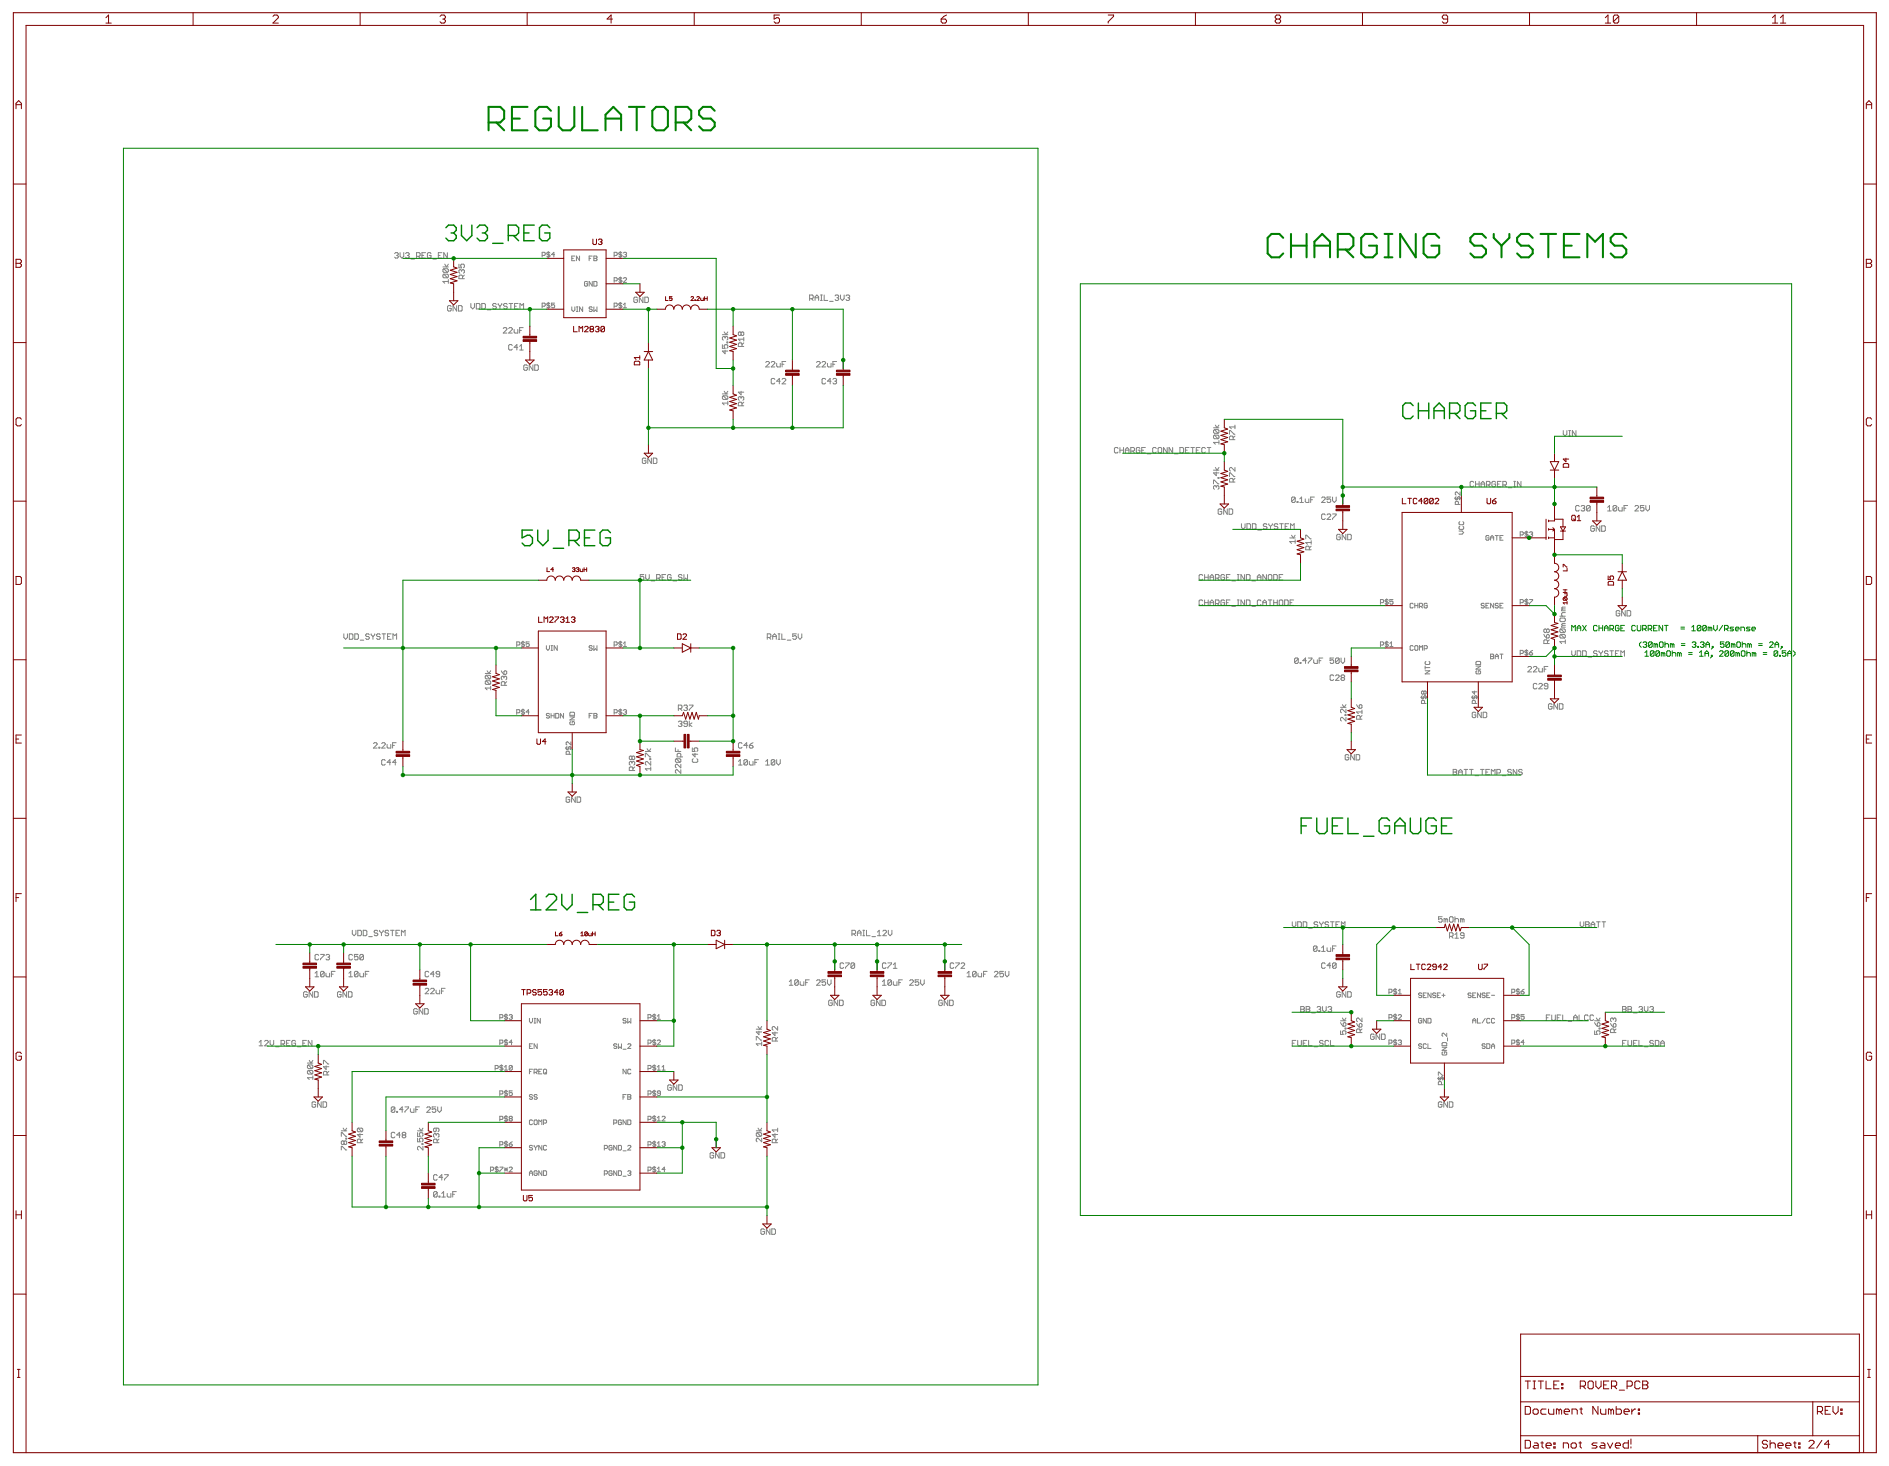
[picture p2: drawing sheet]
<svg xmlns="http://www.w3.org/2000/svg" width="567mm" height="440mm" viewBox="0 0 567 440" stroke-linecap="round" stroke-linejoin="round" font-family="sans-serif">
<g fill="none" stroke="#808080" stroke-width=".3">
<path d="M118.4 76l.2-.2h.6l.2 .2-.2 .6M118.9 76.6h.3M119.2 76.6l.2 .3-.2 .5h-.6l-.2-.3M120 75.8v1.1l.5 .5 .6-.5v-1.1M121.6 76l.3-.2h.5l.3 .2-.3 .6M122.2 76.6h.2M122.4 76.6l.3 .3-.3 .5h-.5l-.3-.3M123.3 77.7h1.1M124.9 76.9h.8l.3-.3v-.6l-.3-.2h-.8v1.6M125.5 76.9l.5 .5M126.6 76.6h.5M127.6 75.8h-1v1.6h1"/>
<path d="M129.3 76l-.3-.2h-.5l-.3 .2v1.1l.3 .3h.5l.3-.3v-.5h-.6M129.8 77.7h1.1M131.5 76.6h.5M132.5 75.8h-1v1.6h1M133.4 79.2l.5 .8 .6-.8M134.2 75.8v1.6l-1.1-1.6v1.6M137.6 79.2v1.1h.9l-.3-.5 .3-.6h.5l.3 .3v.5l-.3 .3M162.6 76.6h.7l.2-.7-.2-.3h-.7v1.4M164.5 75.4v1.9M164.9 75.9l-.7-.3-.2 .5 .7 .2 .2 .5-.2 .2-.7-.2M166.3 76.3h-.9l.7-.7v1.4M171.5 77.5h.5"/>
<path d="M172.4 76.8h-.9v1.4h.9M173.8 76.8v1.4l-.9-1.4v1.4M176.7 77.5h.5M177.6 76.8h-.9v1.4M178.1 76.8h.7l.2 .2-.2 .5 .2 .4-.2 .3h-.7zM178.1 77.5h.7M184.2 76.6h.7l.2-.7-.2-.3h-.7v1.4M186.1 75.4v1.9M186.5 75.9l-.7-.3-.2 .5 .7 .2 .2 .5-.2 .2-.7-.2M187 75.9l.7-.3 .2 .3-.2 .4M187.5 76.3h.2M187.7 76.3l.2 .3-.2 .4-.7-.2"/>
<path d="M132.8 80h1.7M133.1 80.6h1.1l.3 .3v.5l-.3 .3M133.1 82.2h1.1l.3 .3v.5l-.3 .3M133.1 82.2l-.3 .3v.5l.3 .3h1.1M133.1 80.6l-.3 .3v.5l.3 .3h1.1M133.1 82.2l1.1 1.1M133.1 80.6l1.1 1.1M134.5 84.4h-1.7l.6 .5M134.5 83.8v1.1M135.3 91.9l-.2-.3h-.6l-.3 .3v1.1l.3 .3h.6l.2-.3v-.5h-.5M137 91.6v1.7l-1.1-1.7v1.7M137.5 91.6h.8l.3 .3v1.1l-.3 .3h-.8z"/>
<path d="M138.5 81.1l-.3-.2-.6 .2v.6l.3 .2M138.5 81.1l.2-.2 .6 .2v.6l-.3 .2M138.5 81.1v.3M138.7 83.6v-.8l-.2-.3h-.6l-.3 .3v.8h1.7M139.3 82.5l-.6 .5M141.2 91v1.1l.6 .5 .5-.5v-1.1M142.9 91h.8l.3 .3v1.1l-.3 .2h-.8zM144.5 91h.8l.3 .3v1.1l-.3 .2h-.8zM146.1 92.9h1.1M148.9 91.3l-.3-.3h-.6l-.2 .5 .2 .3h.6l.3 .6-.3 .2h-.6l-.2-.2M149.4 91l.5 .8M149.9 91.8v.8"/>
<path d="M150.5 91v.3l-.6 .5M150.9 98.5l.3-.3h.5l.3 .3v.3l-1.1 1.1h1.1M152.1 91.3l-.2-.3h-.6l-.3 .3 .3 .5h.6l.2 .3-.2 .5h-.6l-.3-.2M152.6 98.5l.2-.3h.6l.2 .3v.3l-1 1.1h1M152.7 91h1.1M153.2 91v1.6M154.2 98.8v.8l.3 .3h.8v-1.1M154.3 91.8h.6M155.4 91h-1.1v1.6h1.1M155.9 99.1h.5M156 92.6v-1.6l.5 .5 .5-.5v1.6M156.9 98.2h-1v1.7"/>
<path d="M162.6 91.8h.7l.2-.7-.2-.2h-.7v1.4M164.5 90.7v1.8M164.9 91.1l-.7-.2-.2 .5 .7 .2 .2 .5-.2 .2-.7-.2M166.3 90.9h-.9v.7l.5-.2 .4 .2-.2 .7-.7-.2M171.5 92v.9l.5 .5 .4-.5v-.9M172.9 92h.5M172.9 93.4h.5M173.1 92v1.4M174.8 92v1.4l-1-1.4v1.4M176.2 84.6l-.2-.2-.7 .2v1l.2 .2 .7-.2v-.5h-.4M177.6 92.2l-.7-.2-.2 .5 .7 .2 .2 .5-.2 .2-.7-.2M177.6 84.4v1.4l-.9-1.4v1.4"/>
<path d="M178.1 84.4h.7l.2 .2v1l-.2 .2h-.7zM178.1 92v1.4l.5-.5 .4 .5v-1.4M184.2 84.2h.7l.2-.7-.2-.2h-.7v1.4M184.2 91.8h.7l.2-.7-.2-.2h-.7v1.4M186.1 83v1.9M186.1 90.7v1.8M186.5 83.5l-.7-.2-.2 .4 .7 .3 .2 .4-.2 .3-.7-.3M186.5 91.1l-.7-.2-.2 .5 .7 .2 .2 .5-.2 .2-.7-.2M187 83.5l.2-.2 .7 .2-.9 1.2h.9M187 92.3h.9M187 91.4l.5-.5v1.4M191.2 89.4l-.3-.3h-.5l-.3 .3v1l.3 .3h.5l.3-.3v-.5h-.6"/>
<path d="M192.8 89.1v1.6l-1.1-1.6v1.6M193.4 89.1h.8l.3 .3v1l-.3 .3h-.8zM217.2 99.5l.5 .9 .6-.9M222.3 99.8l-.3-.3-.6 .3v.6l.3 .2 .6-.2M222.3 99.8l.2-.3 .6 .3v.6l-.3 .2-.5-.2M222.3 99.8v.6M242.8 89.6h.8l.3-.3v-.6l-.3-.2h-.8v1.6M243.4 89.6l.5 .5M244.5 90.1v-1.1l.5-.5 .5 .5v1.1M244.5 89.3h1M246.1 88.5h.5M246.1 90.1h.5"/>
<path d="M246.4 88.5v1.6M247.2 88.5v1.6h1.1M248.8 90.4h1.1M250.5 88.7l.2-.2h.6l.2 .2-.2 .6M251 89.3h.3M251.3 89.3l.2 .3-.2 .5h-.6l-.2-.3M252.1 88.5v1.1l.5 .5 .6-.5v-1.1M253.7 88.7l.3-.2h.6l.2 .2-.2 .6M254.3 89.3h.3M254.6 89.3l.2 .3-.2 .5h-.6l-.3-.3M153.6 103.6l-.2-.3h-.6l-.2 .3v1.1l.2 .2h.6l.2-.2M155.3 104.1h-1.1l.8-.8v1.6"/>
<path d="M155.9 103.9l.5-.6v1.6M155.9 104.9h1M158.2 109.7l-.3-.3h-.5l-.3 .3v1.1l.3 .2h.5l.3-.2v-.6h-.6M159.8 109.4v1.6l-1.1-1.6v1.6M160.4 109.4h.8l.3 .3v1.1l-.3 .2h-.8zM216.7 103.4v1h.8l-.3-.8 .3-.2h.5l.3 .2v.6l-.3 .2M216.7 100.4h1.6M216.7 118.1h1.6M216.9 118.7l-.2 .2v.6l.2 .3h1.1M216.9 118.7h1.1l.3 .2v.6l-.3 .3M216.9 118.7l1.1 1.1M217.2 117.3l.5 .8 .6-.8"/>
<path d="M217.5 105v1.1l-.8-.8h1.6M217.5 101.2v.2M217.5 101.2l-.3-.3-.5 .3v.5l.2 .3M217.5 101.2l.2-.3 .6 .3v.5l-.3 .3M218 102.5h.3v.3h-.3zM222.3 119.2l-.3-.3-.6 .3v.6l.3 .2M222.3 119.2l.2-.3 .6 .3v.6l-.3 .2M222.3 117.3v1.1l-.9-.8h1.7M222.3 119.2v.3M222.5 103.9v-.8l-.2-.3h-.6l-.3 .3v.8h1.7M223.1 102.8l-.6 .5M223.1 101.7h-1.7l.6 .6"/>
<path d="M223.1 101.2v1.1M229.7 108.7l.2-.3h.6l.3 .3v.2l-1.1 1.1h1.1M231.3 108.7l.3-.3h.5l.3 .3v.2l-1.1 1.1h1.1M232.4 113.7l-.3-.2h-.5l-.3 .2v1.1l.3 .3h.5l.3-.3M232.9 108.9v.8l.3 .3h.8v-1.1M234 114.3h-1.1l.8-.8v1.6M234.6 109.2h.5M234.6 113.7l.2-.2h.6l.3 .2v.3l-1.1 1.1h1.1M235.7 108.4h-1.1v1.6M244.9 108.7l.3-.3h.5l.3 .3v.2l-1.1 1.1h1.1M246.5 108.7l.3-.3h.6l.2 .3v.2l-1.1 1.1h1.1M247.6 113.7l-.2-.2h-.6l-.3 .2v1.1l.3 .3h.6l.2-.3"/>
<path d="M248.2 108.9v.8l.3 .3h.8v-1.1M249.3 114.3h-1.1l.8-.8v1.6M249.8 109.2h.6M249.8 113.7l.3-.2h.5l.3 .2-.3 .6M250.4 114.3h.2M250.6 114.3l.3 .3-.3 .5h-.5l-.3-.3M250.9 108.4h-1.1v1.6M193.7 137.6l-.2-.2h-.6l-.2 .2v1.1l.2 .3h.6l.2-.3v-.5h-.5M195.4 137.4v1.6l-1.1-1.6v1.6M195.9 137.4h.8l.3 .2v1.1l-.3 .3h-.8zM218.3 120.3v1.1M218.3 120.9h-1.6l.5 .5"/>
<path d="M222.5 121.7v-.8l-.2-.3h-.6l-.3 .3v.8h1.7M223.1 120.6l-.6 .5M335.3 134.5l-.2-.3h-.6l-.3 .3v1l.3 .3h.6l.2-.3M335.9 134.2v1.6M335.9 135h1.1M337 134.2v1.6M337.5 135.8v-1.1l.6-.5 .5 .5v1.1M337.5 135h1.1M339.2 135.3h.8l.3-.3v-.5l-.3-.3h-.8v1.6M339.7 135.3l.6 .5M341.9 134.5l-.3-.3h-.5l-.3 .3v1l.3 .3h.5l.3-.3v-.5h-.6M342.4 135h.6"/>
<path d="M343.5 134.2h-1.1v1.6h1.1M344.1 136.1h1.1M346.8 134.5l-.3-.3h-.5l-.3 .3v1l.3 .3h.5l.3-.3M347.3 134.5l.3-.3h.5l.3 .3v1l-.3 .3h-.5l-.3-.3zM350.1 134.2v1.6l-1.1-1.6v1.6M351.7 134.2v1.6l-1.1-1.6v1.6M352.3 136.1h1M353.9 134.2h.8l.3 .3v1l-.3 .3h-.8zM355.5 135h.6M356.6 134.2h-1.1v1.6h1.1M357.2 134.2h1M357.7 134.2v1.6"/>
<path d="M358.8 135h.5M359.9 134.2h-1.1v1.6h1.1M361.5 134.5l-.2-.3h-.6l-.3 .3v1l.3 .3h.6l.2-.3M362.1 134.2h1.1M362.6 134.2v1.6M364 128.3h1.6M364.2 128.8h1.1l.3 .3v.5l-.3 .3M364.2 130.5h1.1l.3 .2v.6l-.3 .3M364.2 130.5l-.2 .2v.6l.2 .3h1.1M364.2 128.8l-.2 .3v.5l.2 .3h1.1M364.2 130.5l1.1 1.1M364.2 128.8l1.1 1.1"/>
<path d="M364.5 127.5l.5 .8 .6-.8M365.6 132.7h-1.6l.5 .5M365.6 132.1v1.1M368.8 130.2v-1.1h.2l1.1 1.1h.3M369.8 131.8v-.8l-.2-.3h-.6l-.2 .3v.8h1.6M370.4 130.7l-.6 .6M370.4 128h-1.6l.5 .5M370.4 127.5v1M468.9 129.1v1.1l.5 .5 .5-.5v-1.1M470.5 129.1h.5M470.5 130.7h.5M470.8 129.1v1.6"/>
<path d="M472.7 129.1v1.6l-1.1-1.6v1.6M364 145.1v-1.1h.2l1.1 1.1h.3M364 141h1.6M364.5 140.2l.5 .8 .6-.8M364.8 145.9l.2-.3 .6 .3v.5l-.3 .3M364.8 145.9l-.3-.3-.5 .3v.5l.2 .3M364.8 141.5v1.1l-.8-.8h1.6M364.8 145.9v.3M365.3 143.2h.3v.2h-.3zM366.4 152.9l-.2-.3h-.6l-.2 .3v1l.2 .3h.6l.2-.3v-.5h-.5M368.1 152.6v1.6l-1.1-1.6v1.6M368.6 152.6h.8l.3 .3v1l-.3 .3h-.8z"/>
<path d="M368.8 142.9v-1.1h.2l1.1 1.1h.3M369.8 144.5v-.8l-.2-.3h-.6l-.2 .3v.8h1.6M370.4 140.2v1l-1.1-1h-.3l-.2 .2v.6l.2 .2M370.4 143.4l-.6 .6M372.3 157v1.1l.6 .6 .5-.6v-1.1M374 157h.8l.3 .3v1.1l-.3 .3h-.8zM375.6 157h.8l.3 .3v1.1l-.3 .3h-.8zM377.3 158.9h1M380 157.3l-.3-.3h-.5l-.3 .6 .3 .2h.5l.3 .6-.3 .3h-.5l-.3-.3M380.5 157v.3l.6 .5M381.1 157.8v.9M381.6 157v.3l-.5 .5"/>
<path d="M383.2 157.3l-.2-.3h-.6l-.2 .3 .2 .5h.6l.2 .3-.2 .6h-.6l-.2-.3M383.8 157h1.1M384.3 157v1.7M385.4 157.8h.6M386.5 157h-1.1v1.7h1.1M387.1 158.7v-1.7l.5 .6 .6-.6v1.7M388.5 149.3l-.3-.3h-.6l-.2 .3v1.1M388.5 149.3v1.1l-.3 .3h-.6l-.2-.3M388.5 149.3l-1.1 1.1M389 150.4h.3v.3h-.3zM389.8 150.7h1.1M389.8 149.6l.6-.6v1.7"/>
<path d="M391.5 149.6v.8l.3 .3h.8v-1.1M393.1 149.8h.6M394.2 149h-1.1v1.7M396.4 149.3l.3-.3h.5l.3 .3v.3l-1.1 1.1h1.1M397.5 154.4l-.3-.3h-.5l-.3 .3v1.1l.3 .2h.5l.3-.2M398 154.4l.3-.3h.5l.3 .3v.3l-1.1 1h1.1M399.1 149h-1.1v.8l.8-.2 .3 .2v.6l-.3 .3h-.5l-.3-.3M399.7 149v1.1l.5 .6 .5-.6v-1.1M399.7 154.1h1v.3l-1 1.1v.2M436.2 149.4h1.9M436.7 148.9l-.2 .3 .2 .7 .5-.3 .2-.7 .5 .3-.2 .7M437.4 151.3v-.7l-.2-.3-.7 .3v.7h1.4"/>
<path d="M437.6 159.2h.9l.5 .5-.5 .4h-.9M437.8 157.8l-.2 .2 .2 .7h1l.2-.2-.2-.7M437.8 156.4l-.2 .2 .2 .7h1l.2-.2-.2-.7M437.9 147.5v.9l-1-.9-.4 .2 .2 .7M442 144.6l-.3-.3h-.5l-.3 .3v1.1l.3 .3h.5l.3-.3M442.6 144.3v1.7M442.6 145.1h1M443.6 144.3v1.7M444.2 145.1h1.1M444.2 146v-1.1l.5-.6 .6 .6v1.1M445.8 145.4h.8l.3-.3v-.5l-.3-.3h-.8v1.7M446.4 145.4l.5 .6"/>
<path d="M448.6 144.6l-.3-.3h-.6l-.2 .3v1.1l.2 .3h.6l.3-.3v-.6h-.6M449.1 145.1h.5M450.2 144.3h-1.1v1.7h1.1M450.7 145.4h.8l.3-.3v-.5l-.3-.3h-.8v1.7M451.3 145.4l.5 .6M452.4 146.2h1.1M454 144.3h.6M454 146h.6M454.3 144.3v1.7M456.2 144.3v1.7l-1.1-1.7v1.7M457.8 159.2v1.9M458.3 159.7l-.7-.2-.3 .4 .7 .3 .3 .4-.3 .3-.7-.3"/>
<path d="M458.7 159.7l.7-.2 .3 .2-.3 .5M473.7 151.8l-.3-.2h-.5l-.3 .2v1.1l.3 .3h.5l.3-.3M474.2 151.8l.3-.2h.5l.3 .2-.3 .6M474.8 152.4h.2M475 152.4l.3 .3-.3 .5h-.5l-.3-.3M476.9 151.8v1.1l-.2 .3h-.6l-.3-.3M476.9 151.8l-.2-.2h-.6l-.3 .2v1.1M476.9 151.8l-1.1 1.1M478.2 157.9l-.3-.2h-.5l-.3 .2v1.1l.3 .3h.5l.3-.3v-.5h-.6M479.8 157.7v1.6l-1.1-1.6v1.6M480.4 157.7h.8l.3 .2v1.1l-.3 .3h-.8zM482.2 152.1l.5-.5v1.6"/>
<path d="M482.2 153.2h1.1M484.9 151.8v1.1l-.3 .3h-.5l-.3-.3M484.9 151.8l-.3-.2h-.5l-.3 .2v1.1M484.9 151.8l-1.1 1.1M485.5 152.1v.8l.2 .3h.8v-1.1M487.1 152.4h.5M488.2 151.6h-1.1v1.6M490.4 151.8l.2-.2h.6l.2 .2v.3l-1 1.1h1M493.1 151.6h-1.1v.8l.5-.3 .6 .3v.5l-.3 .3h-.5l-.3-.3M493.6 151.6v1.1l.6 .5 .5-.5v-1.1M193.1 172.3h-1.1v.8l.8-.3 .3 .3v.5l-.3 .3h-.5l-.3-.3M193.7 172.3v1.1l.5 .5 .5-.5v-1.1"/>
<path d="M195.3 174.2h1.1M196.9 173.4h.8l.3-.3v-.5l-.3-.3h-.8v1.6M197.5 173.4l.5 .5M198.6 173.1h.5M199.6 172.3h-1v1.6h1M201.3 172.6l-.3-.3h-.5l-.3 .3v1l.3 .3h.5l.3-.3v-.5h-.6M201.8 174.2h1.1M204.6 172.6l-.3-.3h-.5l-.3 .3 .3 .5h.5l.3 .3-.3 .5h-.5l-.3-.3M205.1 172.3v1.6l.6-.5 .5 .5v-1.6M360.7 172.6l-.2-.3h-.6l-.3 .3v1l.3 .3h.6l.2-.3M361.3 173.1h1.1M361.3 172.3v1.6"/>
<path d="M361.3 179.9v1.6M362.4 172.3v1.6M362.4 179.9v1.6M362.9 173.1h1.1M362.9 173.9v-1.1l.6-.5 .5 .5v1.1M364.6 173.4h.8l.2-.3v-.5l-.2-.3h-.8v1.6M365.1 173.4l.5 .5M367.3 172.6l-.3-.3h-.5l-.3 .3v1l.3 .3h.5l.3-.3v-.5h-.6M367.8 173.1h.6M368.9 172.3h-1.1v1.6h1.1M368.9 179.9h-1.1v1.6h1.1M369.5 174.2h1"/>
<path d="M371.1 172.3h.5M371.1 173.9h.5M371.1 179.9h.5M371.4 172.3v1.6M371.4 179.9v1.6M373.3 172.3v1.6l-1.1-1.6v1.6M373.3 179.9v1.6l-1.1-1.6v1.6M373.8 172.3h.8l.3 .3v1l-.3 .3h-.8zM373.8 179.9h.8l.3 .3v1.1l-.3 .2h-.8zM375.5 174.2h1.1M377.1 173.1h1.1M377.1 173.9v-1.1l.6-.5 .5 .5v1.1"/>
<path d="M379.8 172.3v1.6l-1-1.6v1.6M380.4 172.6l.3-.3h.5l.3 .3v1l-.3 .3h-.5l-.3-.3zM380.4 179.9h1.1M380.9 179.9v1.6M382 172.3h.8l.3 .3v1l-.3 .3h-.8zM382 179.9v1.6M383.1 179.9v1.6M383.7 173.1h.5M383.9 179.9h.6l.2 .3v1.1l-.2 .2h-.6l-.2-.2v-1.1zM384.7 172.3h-1v1.6h1M385.3 179.9h.8l.3 .3v1.1l-.3 .2h-.8zM386.8 161.3h1.7"/>
<path d="M387.4 160.5l.5 .8 .6-.8M388 179.9h-1.1v1.6h1.1M388.5 161.8v1.1M388.5 162.4h-1.7l.6 .5M391.6 161.6v-1.1h.3l1.1 1.1h.3M392.7 164.8v-.8l-.3-.2h-.5l-.3 .2v.8h1.7M393.3 163.8l-.6 .5M393.3 162.7h-1.7l.6 .5M393.3 162.1v1.1M402 160.5l-.3-.3h-.5l-.3 .3v1.1l.3 .2h.5l.3-.2v-.6h-.5M403.6 160.2v1.6l-1.1-1.6v1.6M404.2 160.2h.8l.3 .3v1.1l-.3 .2h-.8z"/>
<path d="M415.9 179.5v1.9M417.8 179.8h-.9v.7l.4-.3 .5 .3-.2 .7-.7-.3M446.6 160.8l-.2-.2-.7 .2v.9l.2 .3 .7-.3v-.4h-.5M447.1 161.3h.9M447.1 162v-1l.4-.4 .5 .4v1M448.5 160.6h.9M448.9 160.6v1.4M449.9 161.3h.4M450.8 160.6h-.9v1.4h.9M456 160.4h.6l.3-.7-.3-.2h-.6v1.4M457.8 179.5v1.9M458.7 179.8h1l-1 1.4"/>
<path d="M459.2 160.2h.2M459.4 160.2l.3 .2-.3 .5-.7-.3M103.1 190.1v1l.6 .6 .5-.6v-1M104.8 190.1h.8l.3 .2v1.1l-.3 .3h-.8zM106.4 190.1h.8l.3 .2v1.1l-.3 .3h-.8zM108 191.9h1.1M110.8 190.3l-.3-.2h-.6l-.2 .5 .2 .3h.6l.3 .5-.3 .3h-.6l-.2-.3M111.3 190.1v.2l.6 .6M111.9 190.9v.8M112.4 190.1v.2l-.5 .6M114 190.3l-.2-.2h-.6l-.3 .2 .3 .6h.6l.2 .2-.2 .6h-.6l-.3-.3M114.6 190.1h1.1"/>
<path d="M115.1 190.1v1.6M116.2 190.9h.6M117.3 190.1h-1.1v1.6h1.1M117.9 191.7v-1.6l.5 .5 .6-.5v1.6M155 193.4h.7l.2-.7-.2-.2h-.7v1.4M156.8 192.2v1.9M157.3 192.7l-.7-.2-.2 .4 .7 .3 .2 .4-.2 .3-.7-.3M158.7 192.5h-.9v.7l.5-.3 .4 .3-.2 .7-.7-.3M163.9 193.6v.9l.4 .5 .5-.5v-.9M165.3 193.6h.4M165.3 195h.4M165.5 193.6v1.4"/>
<path d="M167.1 193.6v1.4l-.9-1.4v1.4M177.6 193.8l-.7-.2-.2 .5 .7 .2 .2 .5-.2 .2-.7-.2M178.1 193.6v1.4l.5-.5 .4 .5v-1.4M184.2 193.4h.7l.2-.7-.2-.2h-.7v1.4M186.1 192.2v1.9M186.5 192.7l-.7-.2-.2 .4 .7 .3 .2 .4-.2 .3-.7-.3M187 192.9l.5-.4v1.4M187 193.9h.9M230.1 191.1h.8l.3-.2v-.6l-.3-.2h-.8v1.6M230.7 191.1l.5 .6M231.8 191.7v-1.1l.5-.5 .5 .5v1.1M231.8 190.9h1"/>
<path d="M233.4 190.1h.5M233.4 191.7h.5M233.7 190.1v1.6M234.5 190.1v1.6h1.1M236.1 191.9h1.1M238.8 190.1h-1v.8l.8-.3 .2 .3v.5l-.2 .3h-.6l-.2-.3M239.4 190.1v1l.5 .6 .6-.6v-1M360.7 180.2l-.2-.3h-.6l-.3 .3v1.1l.3 .2h.6l.2-.2M361.3 180.7h1.1M362.9 180.7h1.1M362.9 181.5v-1.1l.6-.5 .5 .5v1.1M364.6 181h.8l.2-.3v-.5l-.2-.3h-.8v1.6"/>
<path d="M365.1 181l.5 .5M367.3 180.2l-.3-.3h-.5l-.3 .3v1.1l.3 .2h.5l.3-.2v-.6h-.6M367.8 180.7h.6M369.5 181.8h1M371.1 181.5h.5M375.5 181.8h1.1M378.2 180.2l-.3-.3h-.5l-.3 .3v1.1l.3 .2h.5l.3-.2M378.8 180.7h1M378.8 181.5v-1.1l.5-.5 .5 .5v1.1M382 180.7h1.1M386.9 180.7h.6M389.4 197.6l-.3-.3h-.5l-.3 .3v1"/>
<path d="M389.4 197.6v1l-.3 .3h-.5l-.3-.3M389.4 197.6l-1.1 1M389.9 198.6h.3v.3h-.3zM391.8 198.1h-1.1l.9-.8v1.6M392.4 197.3h1.1v.3l-1.1 1v.3M394 197.8v.8l.3 .3h.8v-1.1M395.6 198.1h.6M396.7 197.3h-1.1v1.6M400 197.3h-1.1v.8l.6-.3 .5 .3v.5l-.3 .3h-.5l-.3-.3M401.7 197.6l-.3-.3h-.6l-.2 .3v1M401.7 197.6v1l-.3 .3h-.6l-.2-.3M401.7 197.6l-1.1 1"/>
<path d="M402.2 197.3v1.1l.5 .5 .6-.5v-1.1M414 180.7h.7l.3-.7-.3-.2h-.7v1.4M414 193.4h.7l.3-.7-.3-.2h-.7v1.4M415.9 192.2v1.9M416.4 180l-.7-.2-.3 .4 .7 .3 .3 .4-.3 .3-.7-.3M416.4 192.7l-.7-.2-.3 .4 .7 .3 .3 .4-.3 .3-.7-.3M416.9 193.9h.9M416.9 192.9l.4-.4v1.4M423.9 193.8l-.3-.2-.7 .2v1l.3 .2 .7-.2M423.9 181.1l-.3-.2-.7 .2v1l.3 .2 .7-.2M424.3 180.9v1.4M424.3 181.6h1"/>
<path d="M424.6 193.6l.7 .2v1l-.3 .2-.7-.2v-1zM425.3 180.9v1.4M425.7 181.8h.7l.3-.2-.3-.7h-.7v1.4M425.7 195v-1.4l.5 .5 .5-.5v1.4M426.2 181.8l.5 .5M427.1 194.5h.7l.3-.7-.3-.2h-.7v1.4M427.4 199.7v.9M427.7 198.3l-.3 .2 .3 .7h.9l.2-.2-.2-.7M428.1 181.1l-.3-.2-.7 .2v1l.7 .2 .3-.7h-.5M442.7 199.7h1.4l-1.4 .9h1.4M442.7 198.5l.2-.2h.9l.3 .2v.7h-1.4zM445.2 181.1l-.7-.2-.3 .5 .7 .2 .3 .5-.3 .2-.7-.2"/>
<path d="M445.7 181.6h.4M446.6 180.9h-.9v1.4h.9M447.1 196.1h.7l.2 .3-.2 .4 .2 .5-.2 .2h-.7zM447.1 196.8h.7M448 180.9v1.4l-.9-1.4v1.4M448.5 196.8h.9M448.5 197.5v-.9l.4-.5 .5 .5v.9M449.4 181.1l-.7-.2-.2 .5 .7 .2 .2 .5-.2 .2-.7-.2M449.9 181.6h.4M449.9 196.1h.9M450.3 196.1v1.4M450.8 180.9h-.9v1.4h.9"/>
<path d="M456 180.7h.6l.3-.7-.3-.2h-.6v1.4M456 195.9h.6l.3-.7-.3-.2h-.6v1.4M457.8 194.8v1.8M458.3 180l-.7-.2-.3 .4 .7 .3 .3 .4-.3 .3-.7-.3M458.3 195.2l-.7-.2-.3 .5 .7 .2 .3 .5-.3 .2-.7-.2M458.7 195.7h.7l.3 .5-.7 .2zM459.7 195l-1 .7M463 190.2l.8 1.1M463.8 188.9l-.2-.3-.6 .3v.5l.3 .3 .5-.3M463.8 188.9l.3-.3 .6 .3v.5l-.3 .3-.6-.3M463.8 188.9v.5M464.1 190.2l.6 .3v.5l-.3 .3h-.6v-.8z"/>
<path d="M464.1 193v-.9l-.3-.2h-.5l-.3 .2v.9h1.7M464.2 199.8h-1.1v1.7M464.7 191.9l-.6 .5M467.8 185.6l.3-.3h1.1l.3 .3v.5l-.3 .3h-1.1l-.3-.3zM467.8 184.8h1.7M468.1 190.2l-.3 .3v.5l.3 .3h1.1M468.1 188.6h1.1l.3 .3v.5l-.3 .3M468.1 190.2h1.1l.3 .3v.5l-.3 .3M468.1 188.6l-.3 .3v.5l.3 .3h1.1M468.1 190.2l1.1 1.1M468.1 188.6l1.1 1.1M468.7 187.5l-.3 .5h1.1"/>
<path d="M468.7 182.6l-.3 .5h1.1M468.7 187.5h.8M468.7 182.6h.8M469.5 192.4h-1.7l.6 .6M469.5 191.9v1.1M469.5 183.7h-.8l-.3 .3v.5l.3 .3M469.5 186.9h-.8l-.3 .3 .3 .3M469.5 182h-.8l-.3 .3 .3 .3M471.4 195.1v1.1l.5 .6 .6-.6v-1.1M473 195.1h.9l.2 .3v1.1l-.2 .3h-.9zM474.7 195.1h.8l.3 .3v1.1l-.3 .3h-.8zM476.3 197h1.1"/>
<path d="M479 195.4l-.2-.3h-.6l-.3 .3 .3 .5h.6l.2 .3-.2 .6h-.6l-.3-.3M479.6 195.1v.3l.5 .5M480.1 195.9v.9M480.7 195.1v.3l-.6 .5M482.3 195.4l-.3-.3h-.5l-.3 .6 .3 .2h.5l.3 .6-.3 .3h-.5l-.3-.3M482.9 195.1h1M483.4 195.1v1.7M484.5 195.9h.5M485.6 195.1h-1.1v1.7h1.1M485.8 183.3l-.3-.2h-.5l-.3 .2v1.1l.3 .3h.5l.3-.3v-.5h-.5M486.1 196.8v-1.7l.6 .6 .5-.6v1.7M487.4 183.1v1.6l-1-1.6v1.6"/>
<path d="M488 183.1h.8l.3 .2v1.1l-.3 .3h-.8zM145.5 201.9h1.7M145.8 202.5h1.1l.3 .3v.5l-.3 .3M145.8 204.1h1.1l.3 .3v.5l-.3 .3M145.8 204.1l-.3 .3v.5l.3 .3h1.1M145.8 202.5l-.3 .3v.5l.3 .3h1.1M145.8 204.1l1.1 1.1M145.8 202.5l1.1 1.1M146.1 201.1l.5 .8 .6-.8M147.2 206.3h-1.7l.6 .5M147.2 205.8v1M150.3 201.1l.9 1.1"/>
<path d="M151.2 201.4l.5-.3 .3 .3v.5l-.3 .3h-.5zM151.2 203l.2-.2 .6 .2v.6l-.3 .2M151.2 203l-.3-.2-.6 .2v.6l.3 .2M151.2 203v.3M151.4 205.5v-.8l-.2-.3h-.6l-.3 .3v.8h1.7M152 204.4l-.6 .5M155 213.7h.7l.2-.7-.2-.2h-.7v1.4M156.8 212.6v1.8M157.3 213l-.7-.2-.2 .5 .7 .2 .2 .5-.2 .2-.7-.2M158.7 213.5h-.9l.7-.7v1.4M164.8 214.1l-.7-.2-.2 .5 .7 .2 .2 .5-.2 .2-.7-.2M165.3 214.6h.9"/>
<path d="M165.3 213.9v1.4M166.2 213.9v1.4M166.7 213.9h.7l.2 .2v1l-.2 .2h-.7zM169 213.9v1.4l-.9-1.4v1.4M170.9 214.9h1.4l-1.4 1h1.4M171.2 213.6h.9l.2 .2v.7h-1.4v-.7zM171.2 216.4l-.3 .2 .3 .7h.9l.2-.7-.7-.2v.4M176.7 214.6h.5M177.6 213.9h-.9v1.4M178.1 213.9h.7l.2 .2-.2 .5 .2 .5-.2 .2h-.7zM178.1 214.6h.7M184.2 213.7h.7l.2-.7-.2-.2h-.7v1.4"/>
<path d="M186.1 212.6v1.8M186.5 213l-.7-.2-.2 .5 .7 .2 .2 .5-.2 .2-.7-.2M187 213l.7-.2 .2 .2-.2 .5M187.5 213.5h.2M187.7 213.5l.2 .2-.2 .5-.7-.2M203.5 216.5l.2-.3h.6l.2 .3-.2 .5M203.5 212.5h.8l.2-.3v-.5l-.2-.3h-.8v1.6M204 217h.3M204 212.5l.5 .5M204.3 217l.2 .3-.2 .5h-.6l-.2-.2M205.1 211.7l.3-.3h.5l.3 .3-.3 .5M205.6 212.2h.3"/>
<path d="M205.9 212.2l.3 .3-.3 .5h-.5l-.3-.2M206.2 217h-.8l-.3-.3 .3-.5h.5l.3 .3v1.1l-.3 .2h-.5l-.3-.2M206.7 211.4h1.1v.3l-1.1 1.1v.2M206.7 216.2v1.6M207.5 216.7l-.8 .6 .8 .5M400 202.6l-.3-.2h-.5l-.3 .2v1.1l.3 .3h.5l.3-.3M400.6 202.6l.2-.2h.6l.3 .2v.3l-1.1 1.1h1.1M402.1 212.1h1.6M402.5 203.2l-.3-.3 .3-.5h.5l.3 .2-.3 .6M402.5 203.2l-.3 .3 .3 .5h.5l.3-.3-.3-.5M402.5 203.2h.5M402.6 211.3l.5 .8 .6-.8"/>
<path d="M403.4 214.3h.3v.2h-.3zM403.7 212.6v1.1l-1.1-1.1h-.3l-.2 .3v.6l.2 .2M403.7 215.1v1.1l-1.1-1.1-.5 .3v.5l.2 .3M406.9 211.3l.8 1.1M407.7 211.5l.5-.2 .3 .2v.6l-.3 .3h-.5zM407.9 215.6v-.8l-.2-.3h-.6l-.2 .3v.8h1.6M408.5 213.5h-1.6l.5 .5M408.5 212.9v1.1M408.5 214.5l-.6 .6M426.1 209.1h1.9M426.6 208.6l-.3 .2 .3 .7 .4-.2 .3-.7 .4 .2-.2 .7M427 207.4l.3-.2 .4 .2-.2 .7-.5-.2"/>
<path d="M427 207.4l-.2-.2-.5 .2 .3 .7 .4-.2M427 207.4v.5M427.3 210.9v-.7l-.7-.2-.3 .2v.7h1.4M427.4 201.1h1.4l-1.4 1h1.4M427.4 200.2h1.4M441.3 209.1h1.9M441.8 208.6l-.2 .2 .2 .7 .5-.2 .2-.7 .5 .2-.3 .7M442.3 207.2v.9l-.7-.7h1.4M442.5 210.9v-.7l-.7-.2-.2 .2v.7h1.4M442.6 213.8l-.2-.2h-.6l-.2 .2v1.1l.2 .3h.6l.2-.3v-.5h-.5M442.9 201.1l-.2 .3 .2 .7h.9l.3-.7-.7-.3v.5M444.3 213.6v1.6l-1.1-1.6v1.6"/>
<path d="M444.8 213.6h.8l.3 .2v1.1l-.3 .3h-.8zM458.2 200.1l.3-.3h.6l.2 .3v.3l-1.1 1.1h1.1M459.9 200.1l.3-.3h.5l.3 .3v.3l-1.1 1.1h1.1M461 205.2l-.3-.3h-.5l-.3 .3v1.1l.3 .2h.5l.3-.2M461.5 200.4v.8l.3 .3h.8v-1.1M461.5 205.2l.3-.3h.5l.3 .3v.2l-1.1 1.1h1.1M463.1 200.6h.6M464.2 205.7h-.8l-.3-.3 .3-.5h.6l.2 .3v1.1l-.2 .2h-.6l-.3-.2M465.5 211.3l-.3-.3h-.5l-.3 .3v1.1l.3 .2h.5l.3-.2v-.6h-.6M467.1 211v1.6l-1.1-1.6v1.6M467.7 211h.8l.3 .3v1.1l-.3 .2h-.8zM112 222.9l.3-.2h.5l.3 .2v.3l-1.1 1.1h1.1"/>
<path d="M113.6 224h.3v.3h-.3zM114.5 222.9l.2-.2h.6l.2 .2v.3l-1 1.1h1M115.5 228l-.2-.2h-.6l-.2 .2v1.1l.2 .3h.6l.2-.3M116.1 223.2v.8l.3 .3h.8v-1.1M117.2 228.6h-1.1l.8-.8v1.6M117.8 223.5h.5M118.8 222.7h-1v1.6M118.8 228.6h-1l.8-.8v1.6M169.6 224.3h1.8M170.1 223.8l-.3 .3v.4l.5 .3 .2-.7 .5-.3 .2 .3-.2 .7M170.8 226.2v-.7l-.3-.3-.7 .3v.7h1.4M170.9 239.2l-.3-.2h-.5l-.3 .2v1.1l.3 .3h.5l.3-.3v-.5h-.6"/>
<path d="M171.2 222.4v1l-.9-1-.5 .3v.4l.3 .3M172.5 239v1.6l-1.1-1.6v1.6M173.1 239h.8l.3 .2v1.1l-.3 .3h-.8zM189.5 228.6l-.2-.3-.6 .3v.5l.3 .3M189.5 228.6l.3-.3 .6 .3v.5l-.3 .3M189.5 226.9l-.2-.2-.6 .2v.6l.3 .3 .5-.3M189.5 226.9l.3-.2 .6 .2v.6l-.3 .3-.6-.3M189.5 226.9v.6M189.5 228.6v.3M189.8 231v-.8l-.3-.2h-.5l-.3 .2v.8h1.7M190.4 230l-.6 .5M193.5 226.9v-1h.3l1.1 1h.3"/>
<path d="M193.5 225.3h1.7M194.1 224.5l.5 .8 .6-.8M194.9 227.5h.3v.3h-.3zM195.2 230.5h-1.7l.6 .5M195.2 228.3v1.1l-1.1-1.1h-.3l-.3 .3v.5l.3 .3M195.2 230v1M202.6 224.2v1.1h1.6M202.8 227.5h1.1l.3 .3v.5l-.3 .3M202.8 227.5l-.2 .3v.5l.2 .3h1.1M202.8 227.5l1.1 1.1M203.4 224.8v.5M204.2 226.9v-.8l-.3-.2h-.5l-.3 .2v.8h1.6"/>
<path d="M204.2 229.2v1l-1.1-1-.5 .2v.6l.2 .2M204.2 230.8v1.1l-1.1-1.1-.5 .3v.5l.2 .3M207.6 224.2v1.1h.8l-.2-.8 .2-.3h.6l.3 .3v.5l-.3 .3M207.9 227.5l-.3 .3v.5l.3 .3h1.1l.3-.3v-.5l-.3-.3M208.4 225.9v1l-.8-.8h1.7M221.5 228.3l.5-.5v1.6M221.5 229.4h1.1M222.6 222.9l-.3-.2h-.5l-.3 .2v1.1l.3 .3h.5l.3-.3M224.2 223.5h-1.1l.8-.8v1.6M224.2 228l-.3-.2h-.5l-.3 .2v1.1M224.2 228v1.1l-.3 .3h-.5l-.3-.3M224.2 228l-1.1 1.1"/>
<path d="M224.7 223.5h.9l.2 .5-.2 .3h-.6l-.3-.3zM224.7 228.3v.8l.3 .3h.8v-1.1M225.8 222.7l-1.1 .8M226.4 228.6h.5M227.5 227.8h-1.1v1.6M229.7 229.4h1.1M229.7 228.3l.5-.5v1.6M232.4 228v1.1l-.3 .3h-.5l-.3-.3M232.4 228l-.3-.2h-.5l-.3 .2v1.1M232.4 228l-1.1 1.1M232.9 227.8v1.1l.6 .5 .5-.5v-1.1M404.5 226.5l-.2-.2h-.6l-.2 .2v1.1l.2 .3h.6l.2-.3v-.5h-.5"/>
<path d="M406.2 226.3v1.6l-1.1-1.6v1.6M406.7 226.3h.8l.3 .2v1.1l-.3 .3h-.8zM435.8 230.7h.8l.3 .2-.3 .6 .3 .6-.3 .2h-.8zM435.8 231.5h.8M437.5 232.3v-1.1l.5-.5 .6 .5v1.1M437.5 231.5h1.1M439.1 230.7h1.1M439.7 230.7v1.6M440.8 230.7h1M441.3 230.7v1.6M442.4 232.6h1.1M444 230.7h1.1"/>
<path d="M444.6 230.7v1.6M445.7 231.5h.5M446.7 230.7h-1v1.6h1M447.3 232.3v-1.6l.5 .5 .6-.5v1.6M448.9 231.8h.8l.3-.3v-.6l-.3-.2h-.8v1.6M450.6 232.6h1.1M453.3 230.9l-.3-.2h-.5l-.3 .2 .3 .6h.5l.3 .3-.3 .5h-.5l-.3-.2M454.9 230.7v1.6l-1-1.6v1.6M456.6 230.9l-.3-.2h-.5l-.3 .2 .3 .6h.5l.3 .3-.3 .5h-.5l-.3-.2M105.7 278.9v1.1l.5 .6 .5-.6v-1.1M107.3 278.9h.8l.3 .3v1.1l-.3 .3h-.8zM108.9 278.9h.8l.3 .3v1.1l-.3 .3h-.8z"/>
<path d="M113.3 279.2l-.3-.3h-.5l-.3 .6 .3 .3h.5l.3 .5-.3 .3h-.5l-.3-.3M113.9 278.9v.3l.5 .6M114.4 279.8v.8M114.9 278.9l-.5 .9M116.6 279.2l-.3-.3h-.5l-.3 .3 .3 .6h.5l.3 .2-.3 .6h-.5l-.3-.3M117.1 278.9h1.1M117.7 278.9v1.7M118.8 279.8h.5M119.8 278.9h-1v1.7h1M257.2 279.8h1M258.8 278.9h.5M259.1 278.9v1.7"/>
<path d="M259.9 278.9v1.7h1.1M263.2 279.5l.5-.6v1.7M264.8 279.2l.3-.3h.5l.3 .3v.3l-1.1 1.1h1.1M266.4 278.9v1.1l.6 .6 .5-.6v-1.1M387.6 276.4v1.1l.5 .5 .6-.5v-1.1M389.2 276.4h.8l.3 .3v1l-.3 .3h-.8zM390.9 276.4h.8l.2 .3v1l-.2 .3h-.8zM392.5 278.3h1.1M395.2 276.7l-.3-.3h-.5l-.3 .5 .3 .3h.5l.3 .5-.3 .3h-.5l-.3-.3M395.8 276.4l.5 .8M396.3 277.2v.8M396.9 276.4v.3l-.6 .5"/>
<path d="M398.5 276.7l-.3-.3h-.5l-.3 .3 .3 .5h.5l.3 .3-.3 .5h-.5l-.3-.3M399 276.4h1.1M399.6 276.4v1.6M400.7 277.2h.5M401.8 276.4h-1.1v1.6h1.1M402.3 278v-1.6l.6 .5 .5-.5v1.6M432.5 274.9h-1v.8l.5-.3 .5 .3v.5l-.2 .3h-.6l-.2-.3M433.6 275.7l-.5-.3v1.1M433.6 275.7v.8M433.6 275.7l.3-.3 .3 .3v.8M434.7 275.1l.3-.2h.5l.3 .2v1.1l-.3 .3h-.5l-.3-.3zM436.4 275.7l.2-.3h.6l.3 .3v.8"/>
<path d="M436.4 274.9v1.6M438.6 275.7l-.6-.3v1.1M438.6 275.7v.8M438.6 275.7l.2-.3 .3 .3v.8M473.9 276.4v1.1l.6 .5 .5-.5v-1.1M475.6 276.4h.8l.3 .3-.3 .5 .3 .5-.3 .3h-.8zM475.6 277.2h.8M477.2 277.2h1.1M477.2 278v-1.1l.6-.5 .5 .5v1.1M478.9 276.4h1M479.4 276.4v1.6M480.5 276.4h1.1"/>
<path d="M481 276.4v1.6M92.2 297.6l-.3-.3h-.6l-.2 .3v1.1l.2 .3h.6l.3-.3v-.5h-.6M93.8 297.3v1.7l-1.1-1.7v1.7M94.3 297.3h.8l.3 .3v1.1l-.3 .3h-.8zM94.5 292.9h1.1M94.5 291.8l.5-.5v1.6M95.6 286.4l-.3-.2h-.5l-.3 .2v1.1l.3 .3h.5l.3-.3M96.1 286.2h1.1v.2l-1.1 1.1v.3M97.2 291.5v1.1l-.3 .3h-.5l-.3-.3M97.2 291.5l-.3-.2h-.5l-.3 .2v1.1M97.2 291.5l-1.1 1.1M97.8 291.8v.8l.2 .3h.8v-1.1"/>
<path d="M97.8 286.4l.2-.2h.6l.2 .2-.2 .6M98.3 287h.3M98.6 287l.2 .3-.2 .5h-.6l-.2-.3M99.4 292.1h.5M100.5 291.3h-1.1v1.6M102.3 297.6l-.3-.3h-.5l-.3 .3v1.1l.3 .3h.5l.3-.3v-.5h-.5M103.9 297.3v1.7l-1-1.7v1.7M104.5 297.3h.8l.3 .3v1.1l-.3 .3h-.8zM104.6 292.9h1.1M104.6 291.8l.6-.5v1.6M105.7 286.4l-.2-.2h-.6l-.3 .2v1.1l.3 .3h.6l.2-.3M107.4 291.5v1.1l-.3 .3h-.5l-.3-.3"/>
<path d="M107.4 291.5l-.3-.2h-.5l-.3 .2v1.1M107.4 286.2h-1.1v.8l.8-.3 .3 .3v.5l-.3 .3h-.5l-.3-.3M107.4 291.5l-1.1 1.1M107.9 291.8v.8l.3 .3h.8v-1.1M109 286.4l-.3-.2h-.5l-.3 .2v1.1M109 286.4v1.1l-.3 .3h-.5l-.3-.3M109 286.4l-1.1 1.1M109.6 292.1h.5M110.6 280.8h1.1M110.6 291.3h-1v1.6M120.4 280.6v-1.7l.5 .6 .6-.6v1.7M127.5 296.6l.3-.3h.5l.3 .3v.3l-1.1 1.1h1.1"/>
<path d="M128.6 291.5l-.3-.2h-.5l-.3 .2v1.1l.3 .3h.5l.3-.3M129.1 296.6l.3-.3h.6l.2 .3v.3l-1.1 1.1h1.1M130.2 292.1h-1.1l.9-.8v1.6M130.8 296.9v.8l.3 .3h.8v-1.1M131.9 292.1h-.8l-.3-.3 .3-.5h.5l.3 .2v1.1l-.3 .3h-.5l-.3-.3M132.4 297.2h.6M133.5 296.3h-1.1v1.7M236.7 294.3l.6-.5v1.6M236.7 295.4h1.1M239.4 294.1v1l-.2 .3h-.6l-.2-.3M239.4 294.1l-.2-.3h-.6l-.2 .3v1M239.4 294.1l-1 1"/>
<path d="M240 294.3v.8l.3 .3h.8v-1.1M241.6 294.6h.6M242.7 293.8h-1.1v1.6M244.9 294.1l.3-.3h.5l.3 .3v.2l-1.1 1.1h1.1M247.6 293.8h-1.1v.8l.6-.3 .5 .3v.5l-.2 .3h-.6l-.3-.3M248.2 293.8v1.1l.5 .5 .6-.5v-1.1M251.2 299.9v1.6l-1-1.6v1.6M251.8 299.9h.8l.3 .3v1l-.3 .3h-.8zM253 289l-.2-.3h-.6l-.2 .3v1.1l.2 .2h.6l.2-.2M253.6 288.7h1.1v.3l-1.1 1.1v.2M255.5 280h.8l.3-.2v-.6l-.3-.3h-.8v1.7M256.1 280l.5 .6"/>
<path d="M256.3 289v1.1l-.2 .2h-.6l-.3-.2M256.3 289l-.2-.3h-.6l-.3 .3v1.1M256.3 289l-1.1 1.1M257.2 280.6v-1.1l.5-.6 .5 .6v1.1M258.8 280.6h.5M261.5 280.8h1.1M263.2 280.6h1M263.9 299.9v1.6l-1-1.6v1.6M264.5 299.9h.8l.3 .3v1l-.3 .3h-.8zM264.7 295.4h1M264.7 294.3l.5-.5v1.6M265.7 289l-.2-.3h-.6l-.2 .3v1.1l.2 .2h.6l.2-.2"/>
<path d="M266.3 288.7h1.1v.3l-1.1 1.1v.2M267.4 294.1v1l-.3 .3h-.5l-.3-.3M267.4 294.1l-.3-.3h-.5l-.3 .3v1M267.4 294.1l-1.1 1M267.9 294.3v.8l.3 .3h.8v-1.1M267.9 290.3h1.1M267.9 289.3l.6-.6v1.6M269.6 294.6h.5M270.7 293.8h-1.1v1.6M272.8 294.1l.3-.3h.6l.2 .3v.2l-1.1 1.1h1.1M275.6 293.8h-1.1v.8l.5-.3 .6 .3v.5l-.3 .3h-.6l-.2-.3M276.1 293.8v1.1l.6 .5 .5-.5v-1.1"/>
<path d="M284.3 299.9v1.6l-1.1-1.6v1.6M284.8 299.9h.8l.3 .3v1l-.3 .3h-.8zM286.1 289l-.3-.3h-.6l-.2 .3v1.1l.2 .2h.6l.3-.2M286.6 288.7h1.1v.3l-1.1 1.1v.2M288.2 289l.3-.3h.6l.2 .3v.3l-1.1 1h1.1M290 291.8l.6-.5v1.6M290 292.9h1.1M292.8 291.5v1.1l-.3 .3h-.5l-.3-.3M292.8 291.5l-.3-.2h-.5l-.3 .2v1.1M292.8 291.5l-1.1 1.1M293.3 291.8v.8l.3 .3h.8v-1.1M295 292.1h.5"/>
<path d="M296.1 291.3h-1.1v1.6M298.2 291.5l.3-.2h.6l.2 .2v.3l-1.1 1.1h1.1M301 291.3h-1.1v.8l.5-.3 .6 .3v.5l-.3 .3h-.6l-.2-.3M301.5 291.3v1l.5 .6 .6-.6v-1M395 283.9l-.3-.3h-.5l-.3 .3v1.1M395 283.9v1.1l-.3 .3h-.5l-.3-.3M395 283.9l-1.1 1.1M395.6 285h.2v.3h-.2zM396.4 285.3h1.1M396.4 284.2l.5-.6v1.7M397.5 289l-.3-.3h-.5l-.3 .3v1.1l.3 .2h.5l.3-.2M398 284.2v.8l.3 .3h.8v-1.1"/>
<path d="M399.1 289.5h-1.1l.8-.8v1.6M399.7 284.5h.5M400.7 283.6h-1v1.7M400.7 289l-.2-.3h-.6l-.2 .3v1.1M400.7 289v1.1l-.2 .2h-.6l-.2-.2M400.7 289l-1 1.1M402 297.6l-.3-.3h-.5l-.3 .3v1.1l.3 .3h.5l.3-.3v-.5h-.5M403.6 297.3v1.7l-1.1-1.7v1.7M404.2 297.3h.8l.3 .3v1.1l-.3 .3h-.8zM416.6 297.5h.7l.2-.7-.2-.2h-.7v1.4M418.4 296.4v1.8M418.9 296.8l-.7-.2-.2 .5 .7 .2 .2 .5-.2 .2-.7-.2"/>
<path d="M419.4 298h.9M419.4 297.1l.5-.5v1.4M426.4 298l-.7-.3-.2 .5 .7 .2 .2 .5-.2 .2-.7-.2M426.9 298.4h.4M427.8 297.7h-.9v1.4h.9M429.2 297.7v1.4l-.9-1.4v1.4M430.6 298l-.2-.3-.7 .3 .2 .4 .7 .3-.2 .4-.7-.2M431.1 298.4h.4M432 297.7h-.9v1.4h.9M432.5 298.4h.9M432.9 298v.9M434.7 280.8h.8l.3-.3v-.5l-.3-.3h-.8v1.6"/>
<path d="M435.3 280.8l.5 .5M436.4 280.2l.5-.5v1.6M436.4 281.3h1.1M439.1 280.5h-.8l-.3-.3 .3-.5h.5l.3 .3v1l-.3 .3h-.5l-.3-.3M441.2 298l-.2-.3-.7 .3 .2 .4 .7 .3-.2 .4-.7-.2M441.7 298.4h.5M442.6 297.7h-.9v1.4h.9M444.1 297.7v1.4l-1-1.4v1.4M445.5 298l-.7-.3-.3 .5 .7 .2 .3 .5-.3 .2-.7-.2M445.9 298.4h.5M446.8 297.7h-.9v1.4h.9M447.3 298.4h1"/>
<path d="M453.4 297.5h.7l.2-.7-.2-.2h-.7v1.4M455.3 296.4v1.8M455.7 296.8l-.7-.2-.2 .5 .7 .2 .2 .5-.2 .2-.7-.2M456.2 297.3h.7l.2 .5-.7 .2zM457.1 296.6l-.9 .7M77.7 313.6h1.1M77.7 312.5l.6-.5v1.6M79.4 312.2l.2-.2h.6l.3 .2v.3l-1.1 1.1h1.1M81 312v1l.6 .6 .5-.6v-1M82.6 313.9h1.1M84.3 313h.8l.3-.2v-.6l-.3-.2h-.8v1.6M84.8 313l.6 .6"/>
<path d="M85.9 312.8h.6M87 312h-1.1v1.6h1.1M88.6 312.2l-.2-.2h-.6l-.3 .2v1.1l.3 .3h.6l.2-.3v-.5h-.5M89.2 313.9h1.1M90.8 312.8h.6M91.9 312h-1.1v1.6h1.1M92.2 318.7h1.6M92.5 319.3h1.1l.2 .3v.5l-.2 .3M92.5 319.3l-.3 .3v.5l.3 .3h1.1M92.5 319.3l1.1 1.1M92.8 317.9l.5 .8 .5-.8M93.6 312v1.6l-1.1-1.6v1.6"/>
<path d="M97 319v-1.1h.3l1.1 1.1h.2M97.8 319.6v1.1l-.8-.9h1.6M125.2 302.7l-.3-.3h-.5l-.3 .3v1.1l.3 .3h.5l.3-.3v-.5h-.6M126.8 302.4v1.7l-1.1-1.7v1.7M127.4 302.4h.8l.2 .3v1.1l-.2 .3h-.8zM149.9 312.8h.7l.2-.7-.2-.3h-.7v1.4M149.9 305.2h.7l.2-.7-.2-.3h-.7v1.4M150.4 319.2v1.9M150.8 319.7l-.7-.2-.2 .4 .7 .3 .2 .4-.2 .3-.7-.3M151.3 319.9l.5-.4v1.4M151.8 304v1.9M151.8 311.6v1.9"/>
<path d="M152.2 312.1l-.7-.3-.2 .5 .7 .2 .2 .5-.2 .2-.7-.2M152.2 304.5l-.7-.3-.2 .5 .7 .2 .2 .5-.2 .2-.7-.2M152.7 304.5l.7-.3 .2 .3-.2 .4M153.2 304.9h.2M153.4 304.9l.2 .3-.2 .4-.7-.2M153.6 319.7v.9l-.2 .3-.7-.3M153.6 312.5h-.9l.7-.7v1.4M153.6 319.7l-.6-.2-.3 .2v.9M153.6 319.7l-.9 .9M158.8 313.7h.5M158.8 305.4v.9l.5 .4 .4-.4v-.9M159.7 313h-.9v1.4h.9"/>
<path d="M160.2 305.4h.5M160.2 306.7h.5M160.4 305.4v1.3M161.1 313v1.4l-.9-1.4v1.4M162.1 305.4v1.3l-1-1.3v1.3M185 313.2l-.2-.2-.7 .2 .2 .5 .7 .2-.2 .5-.7-.3M185.5 313v1.4l.4-.5 .5 .5v-1.4M186.9 314.6h.9M187.8 305.6l-.7-.2-.2 .4 .7 .2 .2 .5-.2 .2-.7-.2M188.3 313.2l.2-.2 .7 .2-.9 1.2h.9M188.3 305.4v1.3l.4-.4 .5 .4v-1.3M194.4 312.8h.7l.2-.7-.2-.3h-.7v1.4"/>
<path d="M194.4 305.2h.7l.2-.7-.2-.3h-.7v1.4M196.2 304v1.9M196.2 311.6v1.9M196.2 319.2v1.9M196.7 312.1l-.7-.3-.3 .5 .7 .2 .3 .5-.3 .2-.7-.2M196.7 319.7l-.7-.2-.3 .4 .7 .3 .3 .4-.3 .3-.7-.3M196.7 304.5l-.7-.3-.3 .5 .7 .2 .3 .5-.3 .2-.7-.2M197.1 312.1l.3-.3 .7 .3-1 1.1h1M197.1 305.6h1M197.1 304.7l.5-.5v1.4M197.1 319.9l.5-.4v1.4M198.6 319.9l.4-.4v1.4"/>
<path d="M226.8 311.9v-1.1h.3l1.1 1.1h.3M226.8 308.6h1.7M227.4 307.8l.5 .8 .6-.8M227.6 309.2v1l-.8-.8h1.7M228.5 312.4v1.1M228.5 313h-1.7l.6 .5M232.4 309.4v1.1l-.8-.8h1.6M232.7 312.1v-.8l-.3-.2h-.5l-.3 .2v.8h1.6M233.2 307.8v1.1l-1-1.1-.6 .3v.5l.3 .3M233.2 311.1l-.5 .5M249.6 300.2l-.3-.3h-.5l-.3 .3v1l.3 .3h.5l.3-.3v-.5h-.5M262.3 300.2l-.3-.3h-.5l-.3 .3v1l.3 .3h.5l.3-.3v-.5h-.5"/>
<path d="M282.6 300.2l-.2-.3h-.6l-.2 .3v1l.2 .3h.6l.2-.3v-.5h-.5M387.6 312.8h.5M388.7 312h-1.1v1.6M389.2 312v1.3l.3 .3h.5l.3-.3v-1.3M390.1 301.8h.8l.3 .3-.3 .5 .3 .5-.3 .3h-.8zM390.1 302.6h.8M390.9 312.8h.5M391.8 301.8h.8l.3 .3-.3 .5 .3 .5-.3 .3h-.8zM391.8 302.6h.8M391.9 312h-1v1.6h1M392.5 312v1.6h1.1M393.4 303.7h1.1"/>
<path d="M394.1 313.9h1.1M395 302.1l.3-.3h.6l.2 .3-.2 .5M395.6 302.6h.3M395.9 302.6l.2 .3-.2 .5h-.6l-.3-.3M396.7 301.8v1.1l.5 .5 .6-.5v-1.1M396.9 312.2l-.3-.2h-.6l-.2 .5 .2 .3h.6l.3 .5-.3 .3h-.6l-.2-.3M398.3 302.1l.3-.3h.5l.3 .3-.3 .5M398.5 312.2l-.3-.2h-.5l-.3 .2v1.1l.3 .3h.5l.3-.3M398.8 302.6h.3M399 312v1.6h1.1M399.1 302.6l.3 .3-.3 .5h-.5l-.3-.3M402.1 309.1v1.1h.8l-.3-.6 .3-.5h.5l.3 .2v.6l-.3 .3"/>
<path d="M402.1 306.6l.8 1.1M402.1 306.1h1.6M402.6 305.2l.5 .9 .6-.9M402.9 306.9l.2-.3 .6 .3v.5l-.3 .3h-.5zM403.4 308.3h.3v.2h-.3zM406.9 306.9l.8 1.1M407.7 307.1l.2-.2 .6 .2v.6l-.3 .3h-.5zM407.9 309.6v-.8l-.2-.3h-.6l-.2 .3v.8h1.6M408.5 305.2v1.1l-1.1-1.1-.5 .3v.6l.2 .2M408.5 308.5l-.6 .6M412.2 310.3l-.3-.3h-.5l-.3 .3v1.1l.3 .3h.5l.3-.3v-.5h-.6M413.8 310v1.7l-1.1-1.7v1.7"/>
<path d="M414.4 310h.8l.2 .3v1.1l-.2 .3h-.8zM416.6 312.8h.7l.2-.7-.2-.3h-.7v1.4M416.6 305.2h.7l.2-.7-.2-.3h-.7v1.4M418.4 304v1.9M418.4 311.6v1.9M418.9 312.1l-.7-.3-.2 .5 .7 .2 .2 .5-.2 .2-.7-.2M418.9 304.5l-.7-.3-.2 .5 .7 .2 .2 .5-.2 .2-.7-.2M419.4 312.1l.7-.3 .2 .3-.2 .4M419.4 304.5l.2-.3 .7 .3-.9 1.1h.9M419.9 312.5h.2M420.1 312.5l.2 .3-.2 .4-.7-.2M426.4 313.2l-.7-.2-.2 .4 .7 .3 .2 .4-.2 .3-.7-.3"/>
<path d="M426.4 305.6l-.2-.2-.7 .2v.9l.2 .2 .7-.2v-.5h-.5M427.8 313.2l-.2-.2-.7 .2v.9l.2 .3 .7-.3M427.8 305.4v1.3l-.9-1.3v1.3M428.3 305.4h.7l.2 .2v.9l-.2 .2h-.7zM428.3 313v1.4h.9M432.5 314h1.4l-1.4 .9h1.4M432.8 312.6h.9l.2 .2v.7h-1.4v-.7zM432.8 315.4l-.3 .2 .3 .7h.9l.2-.7-.7-.2v.5M433.9 309.8v.9l-1.1-.9-.3 .2 .3 .7M434.1 311.2v.9M441.7 306.7v-.9l.5-.4 .4 .4v.9M441.7 306h.9"/>
<path d="M443.1 305.4v1.3h1M445.5 313.2l-.7-.2-.3 .4 .7 .3 .3 .4-.3 .3-.7-.3M445.5 305.4l-1 1.3M445.9 313h.7l.2 .2v.9l-.2 .3h-.7zM446.8 305.6l-.2-.2-.7 .2v.9l.3 .2 .6-.2M447.3 313.7h1M447.3 314.4v-1l.5-.4 .5 .4v1M448.3 305.6l-.3-.2-.7 .2v.9l.3 .2 .7-.2M453.4 312.8h.7l.2-.7-.2-.3h-.7v1.4M453.4 305.2h.7l.2-.7-.2-.3h-.7v1.4M455.3 304v1.9M455.3 311.6v1.9"/>
<path d="M455.7 312.1l-.7-.3-.2 .5 .7 .2 .2 .5-.2 .2-.7-.2M455.7 304.5l-.7-.3-.2 .5 .7 .2 .2 .5-.2 .2-.7-.2M457.1 304.2h-.9v.7l.5-.2 .4 .2-.2 .7-.7-.2M457.1 312.5h-.9l.7-.7v1.4M463.8 305.2h.5M464.9 304.3h-1.1v1.7M465.4 304.3v1.4l.3 .3h.5l.3-.3v-1.4M467 305.2h.6M468.1 304.3h-1.1v1.7h1.1M468.7 304.3v1.7h1.1M470.3 306.2h1.1M472 305.2h1.1"/>
<path d="M472 306v-1.1l.5-.6 .6 .6v1.1M473.6 304.3v1.7h1.1M476.3 304.6l-.2-.3h-.6l-.3 .3v1.1l.3 .3h.6l.2-.3M478 304.6l-.3-.3h-.6l-.2 .3v1.1l.2 .3h.6l.3-.3M478.3 309.1v1.1h.8l-.3-.6 .3-.5h.5l.3 .2v.6l-.3 .3M478.3 306.1h1.6M478.3 306.6l.8 1.1M478.8 305.2l.5 .9 .6-.9M479.1 306.9l.5-.3 .3 .3v.5l-.3 .3h-.5zM479.6 308.3h.3v.2h-.3zM483 306.9l.9 1.1M483.9 305.5l-.3-.3-.6 .3v.6l.3 .2"/>
<path d="M483.9 305.5l.2-.3 .6 .3v.6l-.3 .2M483.9 305.5v.3M484.1 309.6v-.8l-.2-.3h-.6l-.3 .3v.8h1.7M484.1 306.9l.6 .2v.6l-.3 .3h-.5v-.9zM484.7 308.5l-.6 .6M486.6 312.8h.6M486.6 301.8h.8l.3 .3-.3 .5 .3 .5-.3 .3h-.8zM486.6 302.6h.8M487.7 312h-1.1v1.6M488.3 312v1.3l.2 .3h.6l.3-.3v-1.3M488.3 301.8h.8l.3 .3-.3 .5 .3 .5-.3 .3h-.8zM488.3 302.6h.8"/>
<path d="M489.9 312.8h.6M489.9 303.7h1.1M491 312h-1.1v1.6h1.1M491.6 312v1.6h1M491.6 302.1l.2-.3h.6l.2 .3-.2 .5M492.1 302.6h.3M492.4 302.6l.2 .3-.2 .5h-.6l-.2-.3M493.2 313.9h1.1M493.2 301.8v1.1l.5 .5 .6-.5v-1.1M494.8 302.1l.3-.3h.5l.3 .3-.3 .5M495.4 302.6h.2M495.6 302.6l.3 .3-.3 .5h-.5l-.3-.3"/>
<path d="M495.9 312.2l-.3-.2h-.5l-.3 .5 .3 .3h.5l.3 .5-.3 .3h-.5l-.3-.3M496.5 312h.8l.2 .2v1.1l-.2 .3h-.8zM498.1 312.8h1.1M498.1 313.6v-1.1l.5-.5 .6 .5v1.1M92.5 321h1.1l.2 .2v.6l-.2 .2M92.5 321l-.3 .2v.6l.3 .2h1.1M92.5 321l1.1 1M93.8 323.1h-1.6l.6 .6M93.8 322.6v1.1M94.7 330.6l-.3-.2h-.5l-.3 .2v1.1l.3 .3h.5l.3-.3v-.5h-.6M96.3 330.4v1.6l-1.1-1.6v1.6M96.9 330.4h.8l.3 .2v1.1l-.3 .3h-.8z"/>
<path d="M98.1 322.3v-.8l-.3-.3h-.5l-.3 .3v.8h1.6M98.6 321.2l-.5 .6M102.4 339.1h1.6M102.9 338.3l.5 .8 .6-.8M107.4 338.3h1.1l.3 .2v.6l-.3 .2M107.4 338.3l-.2 .2v.6l.2 .2h1.1M107.4 338.3l1.1 1M108 339.9v1.1l-.8-.8h1.6M118.4 332.2l-.2-.3h-.6l-.3 .3v1M118.4 339.8l-.2-.3h-.6l-.3 .3v1.1l.3 .2h.6l.2-.2M118.4 332.2v1l-.2 .3h-.6l-.3-.3M118.4 332.2l-1.1 1"/>
<path d="M119 333.2h.3v.3h-.3zM120.9 332.7h-1.1l.8-.8v1.6M121.5 331.9h1v.3l-1 1v.3M123.1 332.4v.8l.3 .3h.8v-1.1M124.7 332.7h.6M125.2 339.6v1.1h.8l-.2-.8 .2-.3h.6l.3 .3v.5l-.3 .3M125.2 339.1h1.7M125.8 338.3l.5 .8 .6-.8M125.8 331.9h-1.1v1.6M128 332.2l.3-.3h.5l.3 .3v.2l-1.1 1.1h1.1M130.7 331.9h-1.1v.8l.9-.3 .2 .3v.5l-.2 .3h-.6l-.3-.3M130.8 338.3v.8l-.2 .2-.6-.2v-.6l.3-.2h1.1l.3 .2v.6l-.3 .2"/>
<path d="M131.3 331.9v1.1l.5 .5 .6-.5v-1.1M148.5 320.4h.7l.2-.2-.2-.7h-.7v1.4M149.9 328h.7l.2-.7-.2-.2h-.7v1.4M149.9 335.6h.7l.2-.7-.2-.2h-.7v1.4M151.3 320.9h.9M151.8 326.9v1.8M151.8 334.5v1.8M152.2 334.9l-.7-.2-.2 .5 .7 .2 .2 .5-.2 .2-.7-.2M152.2 327.3l-.7-.2-.2 .5 .7 .2 .2 .5-.2 .2-.7-.2M153 335.4l-.3-.2 .3-.5 .6 .2-.2 .5M153 335.4l-.3 .2 .3 .5 .6-.2-.2-.5M153 335.4h.4"/>
<path d="M153.6 327.1h-.9v.7l.5-.2 .4 .2-.2 .7-.7-.2M158.8 321.3h.5M159.7 336l-.2-.2-.7 .2v1l.2 .2 .7-.2M159.7 320.6h-.9v1.4M159.7 328.4l-.2-.2-.7 .2 .2 .5 .7 .2-.2 .5-.7-.2M160.2 321.5h.7l.2-.7-.2-.2h-.7v1.4M160.2 336l.2-.2 .7 .2v1l-.2 .2-.7-.2zM160.7 321.5l.4 .5M161.1 328.4l-.2-.2-.7 .2 .2 .5 .7 .2-.2 .5-.7-.2M161.6 337.2v-1.4l.5 .5 .4-.5v1.4M161.6 321.3h.5M162.5 320.6h-.9v1.4h.9"/>
<path d="M163 336.7h.7l.2-.2-.2-.7h-.7v1.4M163.2 320.6l.7 .2v1l-.2 .2-.7-.2v-1zM163.5 321.5l.4 .5M184.1 336.7h.7l.2-.2-.2-.7h-.7v1.4M186.4 336l-.2-.2-.7 .2v1l.2 .2 .7-.2v-.5h-.5M186.9 328.9h.4M187.8 320.6v1.4l-.9-1.4v1.4M187.8 328.2h-.9v1.4M187.8 335.8v1.4l-.9-1.4v1.4M188.3 328.2h.7l.2 .2-.2 .5 .2 .5-.2 .2h-.7zM188.3 335.8h.7l.2 .2v1l-.2 .2h-.7zM188.3 328.9h.7"/>
<path d="M189.2 320.8l-.2-.2-.7 .2v1l.2 .2 .7-.2M194.4 320.4h.7l.2-.7-.2-.2h-.7v1.4M194.4 328h.7l.2-.7-.2-.2h-.7v1.4M194.4 335.6h.7l.2-.7-.2-.2h-.7v1.4M196.2 326.9v1.8M196.2 334.5v1.8M196.7 327.3l-.7-.2-.3 .5 .7 .2 .3 .5-.3 .2-.7-.2M196.7 334.9l-.7-.2-.3 .5 .7 .2 .3 .5-.3 .2-.7-.2M197.1 335.2l.5-.5v1.4M197.1 336.1h1M197.1 320.9h1M198.1 327.8h-.7l-.3-.2 .3-.5 .7 .2v1l-.3 .2-.7-.2"/>
<path d="M198.6 334.9l.2-.2 .7 .2-.9 1.2h.9M198.6 320.9h.9M201.4 325.6l-.3-.3h-.5l-.3 .3v1l.3 .3h.5l.3-.3v-.5h-.6M203 325.3v1.6l-1.1-1.6v1.6M203.6 325.3h.8l.2 .3v1l-.2 .3h-.8zM226.8 339.1h1.7M227.1 339.6l-.3 .3v.5l.3 .3h1.1M227.1 339.6h1.1l.3 .3v.5l-.3 .3M227.1 339.6l1.1 1.1M227.4 338.3l.5 .8 .6-.8M232.4 339.9v1.1l-.8-.8h1.6M233.2 338.8h-1.6l.6 .5"/>
<path d="M233.2 338.3v1M431.2 323.4h1.8M431.4 322.4v-.9l1.4 .9M431.6 322.9l-.2 .2 .2 .7 .5-.2 .3-.7 .4 .2-.2 .7M432.4 325.2v-.7l-.3-.2-.7 .2v.7h1.4M432.5 330.6l-.3-.2h-.5l-.3 .2v1.1l.3 .3h.5l.3-.3v-.5h-.6M434.1 330.4v1.6l-1.1-1.6v1.6M434.7 330.4h.8l.3 .2v1.1l-.3 .3h-.8zM102.4 344.8v-1.1h.2l1.1 1.1h.3M102.4 340.7v-1.1h.2l1.1 1.1h.3M103.2 342.3l-.3-.2-.5 .2v.6l.2 .3 .6-.3M103.2 342.3l.2-.2 .6 .2v.6l-.3 .3-.5-.3"/>
<path d="M103.2 342.3v.6M103.7 341.3h.3v.2h-.3zM108.2 342.6v-.8l-.2-.3h-.6l-.2 .3v.8h1.6M108.8 341.5l-.6 .6M120.1 340.3h-1.1l.8-.8v1.6M120.9 340.3l-.3-.2 .3-.6h.5l.3 .3-.3 .5M120.9 340.3l-.3 .3 .3 .5h.5l.3-.2-.3-.6M120.9 340.3h.5M125.2 341.3v1h.8l-.2-.5 .2-.5h.6l.3 .2v.6l-.3 .2M126.6 342.9h.3v.3h-.3zM126.9 343.7v1.1l-1.1-1.1h-.3l-.3 .3v.5l.3 .3M130.8 340.2l-.2-.3-.6 .3v.5l.3 .3"/>
<path d="M130.8 340.2l.3-.3 .6 .3v.5l-.3 .3M130.8 340.2v.2M131.1 342.6v-.8l-.3-.3h-.5l-.3 .3v.8h1.7M131.1 352.5l-.2-.3h-.6l-.3 .3v1.1l.3 .2h.6l.2-.2M131.1 357.6l-.2-.3h-.6l-.3 .3v1M131.1 357.6v1l-.2 .3h-.6l-.3-.3M131.1 357.6l-1.1 1M131.7 341.5l-.6 .6M131.7 358.6h.3v.3h-.3zM132.5 358.9h1.1M132.5 357.8l.6-.5v1.6M132.8 353h-1.1l.8-.8v1.6"/>
<path d="M133.3 352.2h1.1v.3l-1.1 1.1v.2M134.1 357.8v.8l.3 .3h.8v-1.1M135.8 358.1h.5M136.9 357.3h-1.1v1.6M147.1 350.9h.7l.2-.3-.2-.7h-.7v1.4M149 349.7v1.9M149.4 350.2l-.7-.3-.2 .5 .7 .2 .2 .5-.2 .2-.7-.2M149.9 343.3h.7l.2-.7-.2-.3h-.7v1.4M149.9 349.9h.9l-.9 1.4M151.3 350.6h.9M151.3 350.2l.9 .9M151.8 342.1v1.9"/>
<path d="M151.8 350.2v.9M152.2 342.6l-.7-.3-.2 .5 .7 .2 .2 .5-.2 .2-.7-.2M152.2 350.2l-.9 .9M152.7 343h.7l.2 .5-.6 .2zM152.7 350.2l.3-.3 .6 .3-.9 1.1h.9M153.6 342.3l-.9 .7M158.8 352.4v-.9l.5-.5 .4 .5v.9M158.8 351.7h.9M159.7 343.7l-.7-.3-.2 .5 .7 .2 .2 .5-.2 .2-.7-.2M160.2 343.4l.5 .7M160.7 344.1v.7M161.1 343.4l-.4 .7"/>
<path d="M161.1 351.3l-.2-.3-.7 .3v.9l.2 .2 .7-.2v-.5h-.4M162.5 343.4v1.4l-.9-1.4v1.4M162.5 351v1.4l-.9-1.4v1.4M163 351h.7l.2 .3v.9l-.2 .2h-.7zM163.9 343.7l-.2-.3-.7 .3v.9l.2 .2 .7-.2M181.3 352h.6l.3-.3-.3-.7h-.6v1.4M181.3 344.4h.6l.3-.3-.3-.7h-.6v1.4M183.6 343.7l-.3-.3-.7 .3v.9l.7 .2 .3-.7h-.5M183.6 351.3l-.3-.3-.7 .3v.9l.7 .2 .3-.7h-.5M185 343.4v1.4l-.9-1.4v1.4M185 351v1.4l-.9-1.4v1.4M185.5 343.4h.7l.2 .3v.9l-.2 .2h-.7z"/>
<path d="M185.5 351h.7l.2 .3v.9l-.2 .2h-.7zM186.9 345.1h.9M186.9 352.7h.9M188.3 343.7l.2-.3 .7 .3-.9 1.1h.9M188.3 351.3l.7-.3 .2 .3-.2 .4M188.7 351.7h.3M189 351.7l.2 .3-.2 .4-.7-.2M194.4 343.3h.7l.2-.7-.2-.3h-.7v1.4M194.4 350.9h.7l.2-.7-.2-.3h-.7v1.4M196.2 342.1v1.9M196.2 349.7v1.9M196.7 342.6l-.7-.3-.3 .5 .7 .2 .3 .5-.3 .2-.7-.2"/>
<path d="M196.7 350.2l-.7-.3-.3 .5 .7 .2 .3 .5-.3 .2-.7-.2M197.1 343.7h1M197.1 342.8l.5-.5v1.4M197.1 350.4l.5-.5v1.4M197.1 351.3h1M198.6 342.6l.7-.3 .2 .3-.2 .4M199 343h.3M199.3 343l.2 .3-.2 .4-.7-.2M199.5 350.6h-.9l.7-.7v1.4M214.1 345.9l-.3-.3h-.5l-.3 .3v1.1l.3 .2h.5l.3-.2v-.6h-.6M215.7 345.6v1.6l-1.1-1.6v1.6M216.2 345.6h.9l.2 .3v1.1l-.2 .2h-.9z"/>
<path d="M228.5 341.3v1l-1.1-1-.6 .2v.6l.3 .2M232.7 342.6v-.8l-.3-.3h-.5l-.3 .3v.8h1.6M233.2 341.5l-.5 .6M229.3 368.7l-.3-.2h-.5l-.3 .2v1.1l.3 .3h.5l.3-.3v-.5h-.6M230.9 368.5v1.6l-1.1-1.6v1.6M231.5 368.5h.8l.3 .2v1.1l-.3 .3h-.8z"/>
</g>
<g fill="none" stroke="#800000" stroke-width=".3">
<path d="M31.8 5.3l.8-.8v2.4M31.8 6.9h1.6M57.9 3.8v3.8M81.9 4.9l.4-.4h.8l.4 .4v.4l-1.6 1.6h1.6M108 3.8v3.8M132 4.9l.4-.4h.8l.4 .4v.4l-.4 .4M132.8 5.7h.4M133.2 5.7l.4 .4v.4l-.4 .4h-.8l-.4-.4M158.1 3.8v3.8M183.7 5.7h-1.6l1.2-1.2v2.4M208.2 3.8v3.8M233.8 4.5h-1.6v1.2l.8-.4h.4l.4 .4v.8l-.4 .4h-.8l-.4-.4"/>
<path d="M258.3 3.8v3.8M282.3 5.7h1.2l.4 .4v.4l-.4 .4h-.8l-.4-.4zM283.9 4.5l-.8 .4-.8 .8M308.4 3.8v3.8M332.4 4.5h1.6v.4l-1.6 1.6v.4M358.5 3.8v3.8M382.9 5.7l-.4 .4v.4l.4 .4h.8l.4-.4v-.4l-.4-.4M382.9 5.7l-.4-.4v-.4l.4-.4h.8l.4 .4v.4l-.4 .4M382.9 5.7h.8M408.6 3.8v3.8M434.2 5.7h-1.2l-.4-.4v-.4l.4-.4h.8l.4 .4v1.6l-.4 .4h-.8l-.4-.4M458.7 3.8v3.8"/>
<path d="M481.5 6.9h1.6M481.5 5.3l.8-.8v2.4M485.5 4.9v1.6l-.4 .4h-.8l-.4-.4M485.5 4.9l-.4-.4h-.8l-.4 .4v1.6M485.5 4.9l-1.6 1.6M508.8 3.8v3.8M531.6 6.9h1.6M531.6 5.3l.8-.8v2.4M534 6.9h1.6M534 5.3l.8-.8v2.4M4.8 32.6v-1.6l.8-.8 .8 .8v1.6M4.8 31.4h1.6"/>
<path d="M559.8 31.4h1.6M559.8 32.6v-1.6l.8-.8 .8 .8v1.6M4 55.2h3.8M558.9 55.2h3.9M4.8 77.7h1.2l.4 .4v.4l-.4 .5 .4 .4v.4l-.4 .4h-1.2zM4.8 79h1.2M136.1 77.5v2.5l1 .4-2.1 .6 2.1 .7-2.1 .6 2.1 .6-2.1 .7 2.1 .6-2.1 .6 1.1 .3v5.1M164 77.5h5.1M169.1 74.9h12.7v20.3h-12.7zM177.8 71.7v1.3l.3 .3h.5l.3-.3v-1.3M179.5 72l.2-.3h.6l.3 .3-.3 .5M180 72.5h.3"/>
<path d="M180.3 72.5l.3 .3-.3 .5h-.6l-.2-.3M181.8 77.5h5.1M559.8 77.7h1.2l.4 .4v.4l-.4 .5 .4 .4v.4l-.4 .4h-1.2zM559.8 79h1.2M134.8 90.2h2.5l-1.2 1.2zM158.9 97.8v3M164 92.7h5.1M172 97.9v1.6h1.1M173.7 99.5v-1.6l.5 .5 .6-.5v1.6M175.3 98.1l.3-.2h.5l.3 .2v.3l-1.1 1.1h1.1M177.2 98.7l-.2 .2 .2 .6h.6l.2-.3-.2-.5M177.2 98.7l-.2-.3 .2-.5h.6l.2 .2-.2 .6"/>
<path d="M177.2 98.7h.6M178.6 98.1l.3-.2h.5l.3 .2-.3 .6M179.1 98.7h.3M179.4 98.7l.3 .2-.3 .6h-.5l-.3-.3M181.3 98.1v1.1l-.3 .3h-.5l-.3-.3M181.3 98.1l-.3-.2h-.5l-.3 .2v1.1M181.3 98.1l-1.1 1.1M181.8 92.7h5.1M181.8 85.1h5.1M190.7 87.6h2.5l-1.3 1.3zM191.9 85.1v2.5M197 92.7h2.6a1.27 1.27 0 0 1 1.2-1.3 1.27 1.27 0 0 1 1.3 1.3 1.27 1.27 0 0 1 1.3-1.3 1.27 1.27 0 0 1 1.2 1.3 1.27 1.27 0 0 1 1.3-1.3 1.27 1.27 0 0 1 1.3 1.3 1.27 1.27 0 0 1 1.2-1.3 1.27 1.27 0 0 1 1.3 1.3h2.6"/>
<path d="M199.6 88.9v1.2h.8M201.6 88.9h-.8v.6l.4-.2 .4 .2-.2 .6-.6-.2M207.2 89.1l.2-.2 .6 .2-.8 1h.8M208.4 89.9l.2 .2zM209 89.1l.2-.2 .6 .2-.8 1h.8M210.2 89.3l.2 .8h.5v-.8M211.3 88.9v1.2M211.3 89.5h.8M212.1 88.9v1.2M219.9 97.8v2.5l1 .4-2 .6 2 .7-2 .6 2 .7-2 .6 2 .6-2 .7 1 .2v2.5M4 102.7h3.8M157.6 107.9h2.6l-1.3 1.3z"/>
<path d="M158.9 102.4v5.5M190.2 108.6l.3-.3h1.1l.3 .3v.8h-1.7zM191.9 106.7v1.1M191.9 107.2h-1.7l.6 .6M193.2 105.4h2.5M194.5 105.4l1.2 2.5h-2.5zM194.5 102.9v2.5M194.5 107.9v2.6M219.9 115.6v2.5l1 .4-2 .6 2 .7-2 .6 2 .6-2 .7 2 .6-2 .6 1 .3v2.5M237.7 107.9v3.1M237.7 112.5v3.1M252.9 107.9v3.1"/>
<path d="M252.9 112.5v3.1M558.9 102.7h3.9M6.4 125.7l-.4-.4h-.8l-.4 .4v1.6l.4 .4h.8l.4-.4M193.2 135.9h2.5l-1.2 1.2zM194.5 133.3v2.6M367.2 125.7v2.6l1 .4-2 .6 2 .6-2 .7 2 .6-2 .6 2 .7-2 .6 1 .2v2.6M367.2 138.4v2.5l1 .4-2 .7 2 .6-2 .6 2 .7-2 .6 2 .6-2 .7 1 .2v5.1M465 138.4h2.5l-1.3 2.5zM466.2 135.9v2.5M469.1 139h1.1l.3 .3v.8h-1.6v-.8zM469.7 137.4v1.1l-.8-.9h1.6M561.4 125.7l-.4-.4h-.8l-.4 .4v1.6l.4 .4h.8l.4-.4"/>
<path d="M4 150.3h3.8M365.9 151.1h2.6l-1.3 1.3zM390.1 158.7v2.6l1 .3-2.1 .7 2.1 .6-2.1 .7 2.1 .6-2.1 .6 2.1 .7-2.1 .6 1.1 .2v2.6M401.5 158.7h2.5l-1.3 1.3zM402.7 148.6v3M402.7 153.1v5.6M420.5 153.6h33v50.8h-33zM420.6 149.4v1.6h1.1M422.2 149.4h1.1M422.8 149.4v1.6M425 149.7l-.3-.3h-.6l-.2 .3v1.1l.2 .2h.6l.3-.2M426.6 150.2h-1.1l.8-.8v1.6"/>
<path d="M428.2 149.7v1.1l-.2 .2h-.6l-.3-.2M428.2 149.7l-.2-.3h-.6l-.3 .3v1.1M428.2 149.7l-1.1 1.1M429.9 149.7v1.1l-.3 .2h-.6l-.2-.2M429.9 149.7l-.3-.3h-.6l-.2 .3v1.1M429.9 149.7l-1.1 1.1M430.4 149.7l.3-.3h.5l.3 .3v.3l-1.1 1h1.1M438.3 148.6v5M446 149.4v1.4l.3 .2h.5l.3-.2v-1.4M447.6 150.2h.9l.2 .6-.2 .2h-.6l-.3-.2zM448.7 149.4l-1.1 .8M463.7 155.7v6.1"/>
<path d="M464.5 158.7h1.7M464.5 155.9v.5M464.5 158.5v.5M465 140.9h2.5M465.7 158.2l.5 .5M466.2 158.7v10.2a1.27 1.27 0 0 1 1.3 1.3 1.27 1.27 0 0 1-1.3 1.2 1.27 1.27 0 0 1 1.3 1.3 1.27 1.27 0 0 1-1.3 1.3 1.27 1.27 0 0 1 1.3 1.2 1.27 1.27 0 0 1-1.3 1.3 1.27 1.27 0 0 1 1.3 1.3 1.27 1.27 0 0 1-1.3 1.2v2.6M466.2 140.9v2.6M466.2 151.1v5.1h-1.7M466.2 158.7l-.5 .5M466.2 155.7h2.6v2.3M468 158h1.5l-.7 1.2zM468 159.2h1.5"/>
<path d="M468.8 159.2v2.6h-2.6M471.7 154.5h.5l.3 .3v1.1l-.3 .2h-.5l-.3-.2v-1.1zM471.9 155.6l.6 .5M473 156.1h1.1M473 155l.6-.5v1.6M477.7 156.2h2.5l-1.3 1.3zM478.9 146v3.1M478.9 150.6v5.6M558.9 150.3h3.9M4.8 172.8h1.2l.4 .4v1.7l-.4 .3h-1.2zM161.5 174h2.5a1.27 1.27 0 0 1 1.3-1.3 1.27 1.27 0 0 1 1.2 1.3 1.27 1.27 0 0 1 1.3-1.3 1.27 1.27 0 0 1 1.3 1.3 1.27 1.27 0 0 1 1.2-1.3 1.27 1.27 0 0 1 1.3 1.3 1.27 1.27 0 0 1 1.3-1.3 1.27 1.27 0 0 1 1.3 1.3h2.5M164.1 170.2v1.2h.7"/>
<path d="M166 170.8h-.8l.6-.6v1.2M171.7 170.4l.6-.2 .2 .2-.2 .4M172.1 170.8h.2M172.3 170.8l.2 .2-.2 .4-.6-.2M172.8 170.4l.6-.2 .2 .2-.2 .4M173.2 170.8h.2M173.4 170.8l.2 .2-.2 .4-.6-.2M174 170.6l.2 .8h.6v-.8M175.2 170.8h.8M175.2 170.2v1.2M176 170.2v1.2M453.5 161.3h10.2"/>
<path d="M464.5 161.3h1.7M464.5 161v.5M468.8 170v-.8l1.2 .8M468.8 177.6h1.2M468.8 176.8h1.2M469 179.2h.8l.2 .2-.2 .6M469 179.2l-.2 .2 .2 .6h.8M469 179.2l.8 .8M469.2 178h.8l-.2 .8h-.6M469.4 176.8v.8M470 170.4v.8h-1.2M482.3 172.7v1.1h.8l-.2-.6 .2-.5h.6l.3 .3v.5l-.3 .3"/>
<path d="M482.6 174.3h1.1l.3 .3v.8h-1.7v-.8zM485.3 171.4h2.5M486.6 171.4l1.2 2.6h-2.5zM486.6 168.9v2.5M486.6 174v2.5M486.6 179v2.6M559.8 172.8h1.2l.4 .4v1.7l-.4 .3h-1.2zM4 197.8h3.8M148.8 199.4v2.5l1 .4-2.1 .6 2.1 .7-2.1 .6 2.1 .6-2.1 .7 2.1 .6-2.1 .6 1.1 .3v2.5M156.4 194.3h5.1M161.5 189.2h20.3v30.5h-20.3zM161.5 185v1.6h1.1"/>
<path d="M163.2 186.6v-1.6l.5 .5 .6-.5v1.6M164.8 185.3l.3-.3h.5l.3 .3v.2l-1.1 1.1h1.1M166.5 185h1v.3l-1 1v.3M168.1 185.3l.3-.3h.5l.3 .3-.3 .5M168.6 185.8h.3M168.9 185.8l.3 .3-.3 .5h-.5l-.3-.3M169.7 186.6h1.1M169.7 185.5l.6-.5v1.6M171.4 185.3l.2-.3h.6l.2 .3-.2 .5M171.9 185.8h.3M172.2 185.8l.2 .3-.2 .5h-.6l-.2-.3M181.8 194.3h5.1"/>
<path d="M202.1 194.3h2.5M203.2 190.1h.8l.3 .2v1.1l-.3 .3h-.8zM204.6 193l2.6 1.3-2.6 1.3zM204.8 190.3l.3-.2h.6l.2 .2v.3l-1.1 1.1h1.1M207.2 194.3h2.5M207.2 193v2.6M405.3 196.8v3.1M415.4 194.3h5.1M415.4 181.6h5.1M453.5 181.6h5.1M453.5 196.8h5.1M466.2 184.1v2.6l1.1 .2-2.1 .7 2.1 .6-2.1 .6 2.1 .7-2.1 .6 2.1 .6-2.1 .7 1 .3v2.6"/>
<path d="M466.2 199.4v3M470 180.4v.7M470 180.7h-1.2l.4 .4M485.3 181.6h2.5l-1.2 1.3zM558.9 197.8h3.9M156.4 214.6h5.1M171.6 219.7v5.1M181.8 214.6h5.1M202.1 214.6h2.5l.4-1 .7 2 .6-2 .6 2 .7-2 .6 2 .6-2 .7 2 .2-1h2.6M405.3 201.4v3M405.3 209.5v2.6l1 .3-2 .7 2 .6-2 .7 2 .6-2 .6 2 .7-2 .6 1 .2v2.6M428.1 204.4v5.1"/>
<path d="M442.1 212.1h2.5l-1.2 1.2zM443.4 204.4v7.7M465 209.5h2.5l-1.3 1.3zM466.2 203.9v5.6M4.8 221.6h.8M6.4 220.4h-1.6v2.4h1.6M120.8 222.2v3.1M120.8 226.8v3M161 221.6v1.3l.3 .3h.5l.3-.3v-1.3M163.8 222.4h-1.1l.8-.8v1.6M170.3 237.5h2.6l-1.3 1.2zM171.6 234.9v2.6"/>
<path d="M191.9 222.2v2.6l1.1 .2-2.1 .7 2.1 .6-2.1 .6 2.1 .7-2.1 .6 2.1 .6-2.1 .7 1 .3v2.6M202.1 222.2h3M206.7 222.2h3M219.9 222.2v3.1M219.9 226.8v3M404 224.8h2.5l-1.2 1.2zM405.3 222.2v2.6M559.8 221.6h.8M561.4 220.4h-1.6v2.4h1.6M4 245.4h3.8M558.9 245.4h3.9M4.8 269.1h.8"/>
<path d="M6.4 267.9h-1.6v2.4M166.6 279.4v1.2h.8M168.6 279.4l-.8 .6M174.2 279.8l.4-.4v1.2M176.2 279.6v.8l-.2 .2-.6-.2M176.2 279.6l-.2-.2-.6 .2v.8M176.2 279.6l-.8 .8M176.6 279.8l.1 .8h.6v-.8M177.7 279.4v1.2M178.5 279.4v1.2M213.4 278.9h.8l.2 .3v1.1l-.2 .3h-.8zM215 279.2l.3-.3h.5l.3 .3-.3 .6"/>
<path d="M215.5 279.8h.3M215.8 279.8l.3 .2-.3 .6h-.5l-.3-.3M430.7 278.1h2.5l.3-1 .6 2 .6-2 .7 2 .6-2 .6 2 .7-2 .6 2 .4-1h2.5M559.8 269.1h.8M561.4 267.9h-1.6v2.4M4 292.9h3.8M91.6 295.9h2.6l-1.3 1.3zM92.9 285.7v3.1M92.9 290.3v5.6M101.8 295.9h2.5l-1.2 1.3zM103.1 285.7v3.1M103.1 290.3v5.6"/>
<path d="M125.9 290.8v3.1M125.9 295.4v5.6M156.5 296.7h1M157 296.7v1.6M158.1 297.8h.8l.3-.3v-.5l-.3-.3h-.8v1.6M160.8 297l-.3-.3h-.5l-.3 .6 .3 .2h.5l.3 .6-.3 .2h-.5l-.3-.2M162.5 296.7h-1.1v.8l.5-.2 .6 .2v.6l-.3 .2h-.6l-.2-.2M164 283.2h2.5a1.27 1.27 0 0 1 1.3-1.3 1.27 1.27 0 0 1 1.3 1.3 1.27 1.27 0 0 1 1.2-1.3 1.27 1.27 0 0 1 1.3 1.3 1.27 1.27 0 0 1 1.3-1.3 1.27 1.27 0 0 1 1.3 1.3 1.27 1.27 0 0 1 1.2-1.3 1.27 1.27 0 0 1 1.3 1.3h2.5M164.1 296.7h-1.1v.8l.6-.2 .5 .2v.6l-.3 .2h-.5l-.3-.2M164.7 297l.2-.3h.6l.2 .3-.2 .5M165.2 297.5h.3M165.5 297.5l.2 .3-.2 .5h-.6l-.2-.2"/>
<path d="M167.4 297.5h-1.1l.8-.8v1.6M167.8 280h.6l.2 .4-.6 .2zM169 297l-.3-.3h-.5l-.3 .3v1.1M169 297v1.1l-.3 .2h-.5l-.3-.2M169 297l-1.1 1.1M174.2 280.6h.8M177.7 280h.8M212.3 283.2h2.5M214.8 281.9l2.5 1.3-2.5 1.3zM217.3 281.9v2.6M217.3 283.2h2.6M249.1 298.4h2.5l-1.2 1.3z"/>
<path d="M250.4 288.3v3M250.4 292.8v5.6M261.8 298.4h2.5l-1.2 1.3zM263.1 288.3v3M263.1 292.8v5.6M282.1 298.4h2.5l-1.2 1.3zM283.4 288.3v3M283.4 292.8v5.6M401.5 295.9h2.5l-1.3 1.3zM402.7 283.2v3M402.7 287.8v3M402.7 293.3v2.6"/>
<path d="M418 298.4h5.1M423.1 293.3h27.9v25.4h-27.9zM423.1 289.1v1.6h1.1M424.8 289.1h1.1M425.3 289.1v1.6M427.5 289.4l-.3-.3h-.5l-.3 .3v1l.3 .3h.5l.3-.3M428.1 289.4l.2-.3h.6l.2 .3v.2l-1 1.1h1M430.8 289.9h-.8l-.3-.3 .3-.5h.5l.3 .3v1l-.3 .3h-.5l-.3-.3M432.4 289.9h-1.1l.8-.8v1.6M433 289.4l.2-.3h.6l.2 .3v.2l-1 1.1h1M443.5 289.1v1.3l.2 .3h.6l.2-.3v-1.3M445.1 289.1h1.1v.3l-1.1 1v.3"/>
<path d="M451 298.4h5.1M558.9 292.9h3.9M6.4 315.9l-.4-.4h-.8l-.4 .4v1.6l.4 .4h.8l.4-.4v-.8h-.8M95.4 316.2v2.5l1.1 .4-2.1 .7 2.1 .6-2.1 .6 2.1 .7-2.1 .6 2.1 .6-2.1 .7 1 .2v5.1M124.7 301h2.5l-1.3 1.2zM151.3 306h5.1M151.3 313.7h5.1M156.4 301h35.5v55.8h-35.5zM191.9 306h5.1M191.9 313.7h5.1M230 306v2.6l1.1 .4-2.1 .6 2.1 .6-2.1 .7 2.1 .6-2.1 .6 2.1 .7-2.1 .6 1 .3v2.5M405.3 303.5v2.5l1 .4-2 .7 2 .6-2 .6 2 .7-2 .6 2 .6-2 .7 1 .2v2.6"/>
<path d="M411.6 308.6h2.6l-1.3 1.3zM412.9 306v2.6M418 306h5.1M418 313.7h5.1M433.2 318.7v5.1M451 306h5.1M451 313.7h5.1M481.5 303.5v2.5l1 .4-2 .7 2 .6-2 .6 2 .7-2 .6 2 .6-2 .7 1 .2v2.6M561.4 315.9l-.4-.4h-.8l-.4 .4v1.6l.4 .4h.8l.4-.4v-.8h-.8M94.2 328.9h2.5l-1.3 1.3zM105.6 336.5v2.5l1 .4-2 .7 2 .6-2 .6 2 .7-2 .6 2 .6-2 .7 1 .2v2.6M115.8 339v3.1"/>
<path d="M128.5 336.5v2.5l1 .4-2.1 .7 2.1 .6-2.1 .6 2.1 .7-2.1 .6 2.1 .6-2.1 .7 1.1 .2v2.6M151.3 328.9h5.1M151.3 336.5h5.1M151.3 321.3h5.1M191.9 328.9h5.1M191.9 336.5h5.1M191.9 321.3h5.1M200.8 323.8h2.6l-1.3 1.3zM202.1 321.3v2.5M230 336.5v2.5l1.1 .4-2.1 .7 2.1 .6-2.1 .6 2.1 .7-2.1 .6 2.1 .6-2.1 .7 1 .2v2.6M431.9 328.9h2.6l-1.3 1.3zM433.2 326.4v2.5"/>
<path d="M4 340.5h3.8M115.8 343.6v3.1M128.5 351.7v3.1M128.5 356.3v3.1M151.3 344.1h5.1M151.3 351.7h5.1M157 358.4v1.4l.2 .3h.6l.3-.3v-1.4M159.7 358.4h-1.1v.8l.6-.2 .5 .2v.6l-.3 .3h-.5l-.3-.3M191.9 344.1h5.1M191.9 351.7h5.1M213.5 344.1h2.6l-1.3 1.3zM214.8 341.6v2.5"/>
<path d="M558.9 340.5h3.9M4.8 363v2.4M4.8 364.2h1.6M6.4 363v2.4M228.8 367h2.5l-1.3 1.3zM230 364.4v2.6M559.8 364.2h1.6M559.8 363v2.4M561.4 363v2.4M4 388h3.8M558.9 388h3.9M5.2 413h.8"/>
<path d="M5.2 410.6h.8M5.6 410.6v2.4M456.1 400h101.6v35.6h-101.6zM456.1 412.7h101.6M457.5 414.1h1.5M458.2 414.1v2.3M459.8 414.1h.8M459.8 416.4h.8M460.2 414.1v2.3M461.3 414.1h1.6M462.1 414.1v2.3M463.7 414.1v2.3h1.5"/>
<path d="M466 415.2h.8M467.6 414.1h-1.6v2.3h1.6M468.4 414.9h.4v.3h-.4zM468.4 416h.4v.4h-.4zM474 415.6h1.1l.4-.4v-.7l-.4-.4h-1.1v2.3M474.7 415.6l.8 .8M476.3 414.5l.4-.4h.8l.4 .4v1.5l-.4 .4h-.8l-.4-.4zM478.6 414.1v1.5l.8 .8 .8-.8v-1.5M481 415.2h.8M482.5 414.1h-1.5v2.3h1.5M483.3 415.6h1.2l.4-.4v-.7l-.4-.4h-1.2v2.3M484.1 415.6l.8 .8"/>
<path d="M485.6 416.8h1.6M488 415.6h1.2l.4-.4v-.7l-.4-.4h-1.2v2.3M491.9 414.5l-.4-.4h-.8l-.4 .4v1.5l.4 .4h.8l.4-.4M492.7 414.1h1.1l.4 .4v.4l-.4 .3 .4 .4v.4l-.4 .4h-1.1zM492.7 415.2h1.1M560.2 413h.8M560.2 410.6h.8M560.6 410.6v2.4M7.8 435.6v-428h551.1v428M456.1 420.3h101.6M456.1 430.5h101.6M457.5 421.7h1.1l.4 .4v1.6l-.4 .3h-1.1z"/>
<path d="M457.5 431.9h1.1l.4 .3v1.6l-.4 .4h-1.1zM459.8 422.9l.4-.4h.8l.3 .4v.8l-.3 .3h-.8l-.4-.3zM460.2 432.6h.8l.3 .4v1.2h-1.1l-.4-.4 .4-.4h1.1M462.1 432.6h.8M462.5 432.2v1.6l.4 .4M463.7 433.4h1.5v-.4l-.3-.4h-.8l-.4 .4v.8l.4 .4h.8M463.7 422.5h-1.2l-.4 .4v.8l.4 .3h1.2M464.5 422.5v1.2l.4 .3h1.1v-1.5M466 433.8h.4v.4h-.4zM466 432.6h.4v.4h-.4zM467.6 422.9l-.4-.4h-.4v1.5M467.6 422.9l.4-.4 .4 .4v1.1"/>
<path d="M467.6 422.9v1.1M468.9 434.2v-1.6h1.1l.5 .4v1.2M469.1 423.2h1.6v-.3l-.4-.4h-.8l-.4 .4v.8l.4 .3h.8M471.2 433l.4-.4h.8l.4 .4v.8l-.4 .4h-.8l-.4-.4zM471.5 424v-1.5h1.2l.4 .4v1.1M473.6 432.6h.7M473.8 422.5h.8M473.9 432.2v1.6l.4 .4M474.2 422.1v1.6l.4 .3M479 432.6h-1.1l-.4 .4 .4 .4h.7l.4 .4-.4 .4h-1.1M479.3 421.7v2.3l-1.6-2.3v2.3M480.1 422.5v1.2l.3 .3h1.2v-1.5"/>
<path d="M480.2 432.6h.8l.4 .4v1.2h-1.2l-.4-.4 .4-.4h1.2M482.1 432.6l.8 1.6 .8-1.6M483.2 422.9l.4-.4 .4 .4v1.1M483.2 422.9l-.4-.4h-.4v1.5M483.2 422.9v1.1M484.5 433.4h1.5v-.4l-.4-.4h-.7l-.4 .4v.8l.4 .4h.7M484.7 421.7v2.3h1.2l.4-.3v-.8l-.4-.4h-1.2M487.1 423.2h1.5v-.3l-.3-.4h-.8l-.4 .4v.8l.4 .3h.8M488.4 431.9v2.3h-1.2l-.4-.4v-.8l.4-.4h1.2M489.2 431.5v1.5M489.2 433.8v.4M489.4 422.5v1.5"/>
<path d="M490.6 422.5h-.4l-.8 .7M491.4 423.7h.3v.3h-.3zM491.4 422.5h.3v.4h-.3zM527.2 430.5v5.1M530.1 432.2l-.4-.3h-.7l-.4 .3v.4l.4 .4h.7l.4 .4v.4l-.4 .4h-.7l-.4-.4M530.9 433l.4-.4h.8l.4 .4v1.2M530.9 431.9v2.3M533.3 433.4h1.5v-.4l-.4-.4h-.8l-.3 .4v.8l.3 .4h.8M535.6 433.4h1.5v-.4l-.4-.4h-.7l-.4 .4v.8l.4 .4h.7M537.9 432.6h.8M538.3 432.2v1.6l.4 .4M539.5 433.8h.4v.4h-.4z"/>
<path d="M539.5 432.6h.4v.4h-.4zM542.5 432.2l.4-.3h.8l.4 .3v.4l-1.6 1.6h1.6M543.7 420.3v10.2M545.1 423.2h1.1l.4-.3v-.8l-.4-.4h-1.1v2.3M545.9 423.2l.7 .8M546.4 431.9l-1.5 2.3M547.4 422.9h.8M548.8 433h-1.6l1.2-1.1v2.3M549 421.7h-1.6v2.3h1.6M549.8 421.7v1.5l.7 .8 .8-.8v-1.5M552.1 423.7h.4v.3h-.4zM552.1 422.5h.4v.4h-.4z"/>
</g>
<g fill="#800000" stroke="#800000" stroke-width=".3">
<path d="M156.9 100.8h4.1v.5h-4.1z"/>
<path d="M156.9 101.9h4.1v.5h-4.1z"/>
<path d="M235.6 111h4.1v.5h-4.1z"/>
<path d="M235.6 112h4.1v.5h-4.1z"/>
<path d="M250.9 111h4v.5h-4z"/>
<path d="M250.9 112h4v.5h-4z"/>
<path d="M118.8 225.3h4.1v.5h-4.1z"/>
<path d="M118.8 226.3h4.1v.5h-4.1z"/>
<path d="M205.1 220.2h.6v4.1h-.6z"/>
<path d="M206.2 220.2h.5v4.1h-.5z"/>
<path d="M217.8 226.3h4.1v.5h-4.1z"/>
<path d="M217.8 225.3h4.1v.5h-4.1z"/>
<path d="M126.4 355.8h4.1v.5h-4.1z"/>
<path d="M126.4 354.8h4.1v.5h-4.1z"/>
<path d="M113.7 343.1h4.1v.5h-4.1z"/>
<path d="M113.7 342.1h4.1v.5h-4.1z"/>
<path d="M123.9 294.9h4.1v.5h-4.1z"/>
<path d="M123.9 293.9h4.1v.5h-4.1z"/>
<path d="M248.3 292.3h4.1v.5h-4.1z"/>
<path d="M248.3 291.3h4.1v.5h-4.1z"/>
<path d="M261 292.3h4.1v.5h-4.1z"/>
<path d="M261 291.3h4.1v.5h-4.1z"/>
<path d="M281.3 292.3h4.1v.5h-4.1z"/>
<path d="M281.3 291.3h4.1v.5h-4.1z"/>
<path d="M101 289.8h4.1v.5h-4.1z"/>
<path d="M101 288.8h4.1v.5h-4.1z"/>
<path d="M90.9 289.8h4v.5h-4z"/>
<path d="M90.9 288.8h4v.5h-4z"/>
<path d="M400.7 286.2h4.1v.5h-4.1z"/>
<path d="M400.7 287.3h4.1v.5h-4.1z"/>
<path d="M400.7 151.6h4.1v.5h-4.1z"/>
<path d="M400.7 152.6h4.1v.5h-4.1z"/>
<path d="M403.2 199.9h4.1v.5h-4.1z"/>
<path d="M403.2 200.9h4.1v.5h-4.1z"/>
<path d="M464.2 202.4h4.1v.5h-4.1z"/>
<path d="M464.2 203.4h4.1v.5h-4.1z"/>
<path d="M476.9 149.1h4.1v.5h-4.1z"/>
<path d="M476.9 150.1h4.1v.5h-4.1z"/>
</g>
<path d="M4 3.8h558.8v431.8h-558.8z" fill="none" stroke="#800000" stroke-width=".32"/>
<g fill="none" stroke="#008000" stroke-width=".42">
<path d="M133.7 68.3l.8-.8h1.6l.7 .8v.8l-.7 .7M135.3 69.8h.8M136.1 69.8l.7 .8v.8l-.7 .8h-1.6l-.8-.8M138.4 67.5v3.1l1.6 1.6 1.5-1.6v-3.1M143.1 68.3l.8-.8h1.5l.8 .8v.8l-.8 .7M144.7 69.8h.7M145.4 69.8l.8 .8v.8l-.8 .8h-1.5l-.8-.8M147.8 73h3.1M152.4 70.6h2.4l.8-.8v-1.5l-.8-.8h-2.4v4.7M154 70.6l1.6 1.6M157.1 69.8h1.6M160.2 67.5h-3.1v4.7h3.1"/>
<path d="M164.9 68.3l-.8-.8h-1.5l-.8 .8v3.1l.8 .8h1.5l.8-.8v-1.6h-1.5M423.8 121.6l-.7-.8h-1.6l-.8 .8v3.1l.8 .8h1.6l.7-.8M425.4 120.8v4.7M425.4 123.2h3.1M428.5 120.8v4.7M430.1 123.2h3.1M430.1 125.5v-3.1l1.6-1.6 1.5 1.6v3.1M434.8 124h2.3l.8-.8v-1.6l-.8-.8h-2.3v4.7M436.3 124l1.6 1.5M442.6 121.6l-.8-.8h-1.6l-.8 .8v3.1l.8 .8h1.6l.8-.8v-1.5h-1.6M444.1 123.2h1.6M447.2 120.8h-3.1v4.7h3.1"/>
<path d="M448.8 124h2.3l.8-.8v-1.6l-.8-.8h-2.3v4.7M450.3 124l1.6 1.5M159.7 158.9h-3.1v2.4l1.6-.8h.7l.8 .8v1.5l-.8 .8h-1.5l-.8-.8M161.3 158.9v3.2l1.5 1.5 1.6-1.5v-3.2M178.4 158.9h-3.1v4.7h3.1M183.1 159.7l-.8-.8h-1.5l-.8 .8v3.1l.8 .8h1.5l.8-.8v-1.5h-1.6M165.9 164.4h3.2M170.6 162.1h2.4l.7-.8v-1.6l-.7-.8h-2.4v4.7M172.2 162.1l1.5 1.5M175.3 161.3h1.6M390.2 247.6h1.6M393.4 245.3h-3.2v4.7"/>
<path d="M394.9 245.3v3.9l.8 .8h1.6l.7-.8v-3.9M399.6 247.6h1.6M402.7 245.3h-3.1v4.7h3.1M404.3 245.3v4.7h3.1M409 250.7h3.1M416.8 246.1l-.8-.8h-1.6l-.8 .8v3.1l.8 .8h1.6l.8-.8v-1.6h-1.6M418.3 247.6h3.1M418.3 250v-3.2l1.6-1.5 1.5 1.5v3.2M423 245.3v3.9l.8 .8h1.5l.8-.8v-3.9M430.8 246.1l-.8-.8h-1.5l-.8 .8v3.1l.8 .8h1.5l.8-.8v-1.6h-1.6M432.4 247.6h1.5M435.5 245.3h-3.1v4.7h3.1"/>
<path d="M159.1 269.7l1.6-1.6v4.7M159.1 272.8h3.1M163.8 268.9l.8-.8h1.5l.8 .8v.8l-3.1 3.1h3.1M168.5 268.1v3.2l1.6 1.5 1.5-1.5v-3.2M173.2 273.6h3.1M177.8 271.3h2.4l.8-.8v-1.6l-.8-.8h-2.4v4.7M179.4 271.3l1.6 1.5M182.5 270.5h1.6M185.6 268.1h-3.1v4.7h3.1M190.3 268.9l-.8-.8h-1.5l-.8 .8v3.1l.8 .8h1.5l.8-.8v-1.5h-1.6"/>
</g>
<g fill="none" stroke="#008000" stroke-width=".3">
<path d="M37 44.4h274.3v370.8h-274.3zM120.8 77.5h43.2M186.9 77.5h27.9v33h5.1M143.7 92.7h20.3M158.9 92.7v5.1M186.9 85.1h5M186.9 92.7h10.1M194.5 92.7v10.2M212.3 92.7h40.6v17.8M219.9 92.7v5.1M237.7 92.7v15.2M324 85.1h213.4v279.3h-213.4z"/>
<path d="M194.5 110.5v22.8M219.9 107.9v7.7M237.7 115.6v12.7M252.9 115.6v12.7h-58.4M219.9 125.7v2.6M336.7 135.9h30.5v2.5M367.2 125.7h35.5v25.4M486.6 130.8h-20.4v5.1M369.7 158.7h20.4M402.7 146h76.2M438.3 146v2.6M466.2 143.5v7.6"/>
<path d="M161.5 174h-40.7v48.2M176.7 174h30.5M191.9 174v20.3M390.1 168.9v5.1h-30.5M466.2 166.3h20.4v2.6M486.6 176.5v2.5M103.1 194.3h53.3M148.8 194.3v5.1M186.9 194.3h15.2M209.7 194.3h10.2v27.9h-10.2M359.6 181.6h55.8M415.4 194.3h-10.1v2.5"/>
<path d="M458.6 181.6h5.1l2.5 2.5v-2.5M458.6 196.8h5.1l2.5-2.5v5.1M466.2 196.8h20.4M471.4 189.1v-1.6l.5 .5 .6-.5v1.6M473 189.1v-1.1l.6-.5 .5 .5v1.1M473 188.3h1.1M474.7 187.5l1.1 1.6M475.8 187.5l-1.1 1.6M479 187.8l-.2-.3h-.6l-.3 .3v1.1l.3 .2h.6l.2-.2M479.6 188.3h1.1M479.6 187.5v1.6M480.7 187.5v1.6"/>
<path d="M481.2 188.3h1.1M481.2 189.1v-1.1l.6-.5 .5 .5v1.1M482.9 188.6h.8l.2-.3v-.5l-.2-.3h-.8v1.6M483.4 188.6l.5 .5M485.6 187.8l-.3-.3h-.5l-.3 .3v1.1l.3 .2h.5l.3-.2v-.6h-.6M486.1 188.3h.6M487.2 187.5h-1.1v1.6h1.1M490.5 187.8l-.3-.3h-.5l-.3 .3v1.1l.3 .2h.5l.3-.2M491 187.5v1.4l.3 .2h.5l.3-.2v-1.4M492.3 192.5l-.6 .5v.5l.6 .6M492.7 188.6h.8l.3-.3v-.5l-.3-.3h-.8v1.6M492.8 192.7l.3-.2h.5l.3 .2-.3 .6"/>
<path d="M493.2 188.6l.6 .5M493.4 195.7l.5-.6v1.7M493.4 193.3h.2M493.4 196.8h1M493.6 193.3l.3 .2-.3 .6h-.5l-.3-.3M494.3 188.6h.8l.3-.3v-.5l-.3-.3h-.8v1.6M494.9 188.6l.5 .5M495.5 192.7l-.2-.2h-.6l-.2 .2v1.1M495.5 192.7v1.1l-.2 .3h-.6l-.2-.3M495.5 192.7l-1 1.1M496 188.3h.5M496.1 195.4v1.1l-.3 .3h-.5l-.3-.3"/>
<path d="M496.1 195.4l-.3-.3h-.5l-.3 .3v1.1M496.1 195.4l-1.1 1.1M496.6 193.3l-.5-.3v1.1M496.6 193.3v.8M496.6 193.3l.3-.3 .3 .3v.8M497 187.5h-1v1.6h1M497.7 195.4l-.3-.3h-.5l-.3 .3v1.1M497.7 195.4v1.1l-.3 .3h-.5l-.3-.3M497.7 195.4l-1.1 1.1M498 192.5h.5l.3 .2v1.1l-.3 .3h-.5l-.3-.3v-1.1zM498.7 187.5v1.6l-1.1-1.6v1.6M498.8 195.9l.3-.2 .2 .2v.9"/>
<path d="M498.8 195.9v.9M498.8 195.9l-.5-.2v1.1M499.2 187.5h1.1M499.4 193.3l.2-.3h.6l.2 .3v.8M499.4 192.5v1.6M499.8 187.5v1.6M499.9 195.4l.3-.3h.5l.3 .3v1.1l-.3 .3h-.5l-.3-.3zM501.5 193.3l-.5-.3v1.1M501.5 193.3v.8M501.5 195.1v1.7M501.5 193.3l.3-.3 .3 .3v.8M501.5 195.9l.3-.2h.5l.3 .2v.9"/>
<path d="M503.7 195.9l-.5-.2v1.1M503.7 195.9v.9M503.7 195.9l.3-.2 .3 .2v.9M504.1 188.6h1.1M504.1 188h1.1M504.3 193h1.1M504.3 193.5h1.1M506.5 195.7h1M506.5 196.2h1M507.4 189.1h1.1M507.4 188l.6-.5v1.6M507.5 192.7l.3-.2h.6l.2 .2-.2 .6"/>
<path d="M508.1 193.3h.3M508.4 193.3l.2 .2-.2 .6h-.6l-.3-.3M509.2 193.8h.2v.3h-.2zM509.7 196.8h1.1M509.7 195.7l.6-.6v1.7M510 192.7l.3-.2h.5l.3 .2-.3 .6M510.1 187.8l-.2-.3h-.6l-.2 .3v1.1M510.1 187.8v1.1l-.2 .2h-.6l-.2-.2M510.1 187.8l-1 1.1M510.5 193.3h.3M510.8 193.3l.3 .2-.3 .6h-.5l-.3-.3M511.4 196.8v-1.1l.5-.6 .5 .6v1.1"/>
<path d="M511.4 195.9h1M511.6 193.3h1.1M511.6 194.1v-1.1l.6-.5 .5 .5v1.1M511.8 187.8l-.3-.3h-.5l-.3 .3v1.1M511.8 187.8v1.1l-.3 .2h-.5l-.3-.2M511.8 187.8l-1.1 1.1M512.9 188.3l-.6-.3v1.1M512.9 188.3v.8M512.9 188.3l.2-.3 .3 .3v.8M513.3 196.5h.2v.3h-.2zM513.5 193.8h.3v.3h-.3zM513.5 196.8l-.5 .5"/>
<path d="M513.8 194.1l-.5 .5M514 187.5v1.1l.5 .5 .5-.5v-1.1M515.7 195.4l.3-.3h.5l.3 .3v.3l-1.1 1.1h1.1M516.7 187.5l-1.1 1.6M517.1 192.5h-1.1v.8l.6-.3 .5 .3v.5l-.3 .3h-.5l-.3-.3M517.2 188.6h.9l.2-.3v-.5l-.2-.3h-.9v1.6M517.8 188.6l.5 .5M518.5 195.4v1.1l-.3 .3h-.6l-.2-.3M518.5 195.4l-.3-.3h-.6l-.2 .3v1.1M518.5 195.4l-1.1 1.1M518.7 192.7v1.1l-.2 .3h-.6l-.3-.3M518.7 192.7l-.2-.2h-.6l-.3 .2v1.1"/>
<path d="M518.7 192.7l-1.1 1.1M519.8 193.3l-.5-.3v1.1M519.8 193.3v.8M519.8 193.3l.3-.3 .3 .3v.8M520 188h-.9l-.2 .3 .2 .3h.6l.3 .3-.3 .2h-.8M520.1 195.4v1.1l-.3 .3h-.5l-.3-.3M520.1 195.4l-.3-.3h-.5l-.3 .3v1.1M520.1 195.4l-1.1 1.1M520.5 188.6h1.1l-.3-.6h-.5l-.3 .3v.6l.3 .2h.5M520.9 192.7l.3-.2h.5l.3 .2v1.1l-.3 .3h-.5l-.3-.3zM521.2 195.9l-.6-.2v1.1M521.2 195.9v.9"/>
<path d="M521.2 195.9l.2-.2 .3 .2v.9M522.1 189.1v-1.1h.9l.2 .3v.8M522.3 195.4l.2-.3h.6l.3 .3v1.1l-.3 .3h-.6l-.2-.3zM522.5 193.3l.3-.3h.6l.2 .3v.8M522.5 192.5v1.6M523.9 195.9l.3-.2h.5l.3 .2v.9M523.9 195.1v1.7M524.7 193.3l-.5-.3v1.1M524.7 193.3v.8M524.7 193.3l.3-.3 .3 .3v.8M524.9 188h-.9l-.2 .3 .2 .3h.6l.3 .3-.3 .2h-.8M525.4 188.6h1.1l-.3-.6h-.5l-.3 .3v.6l.3 .2h.5"/>
<path d="M526.1 195.9l-.6-.2v1.1M526.1 195.9v.9M526.1 195.9l.3-.2 .2 .2v.9M527.5 193h1.1M527.5 193.5h1.1M528.8 195.7h1.1M528.8 196.2h1.1M530.7 192.7l.3-.2h.5l.3 .2v.3l-1.1 1.1h1.1M532.4 193.3h1.1M532.4 194.1v-1.1l.5-.5 .6 .5v1.1M533.2 195.4v1.1l-.3 .3h-.5l-.3-.3M533.2 195.4l-.3-.3h-.5l-.3 .3v1.1"/>
<path d="M533.2 195.4l-1.1 1.1M533.7 196.5h.3v.3h-.3zM534.3 193.8h.2v.3h-.2zM534.5 194.1l-.5 .5M535.6 195.1h-1.1v.8l.6-.2 .5 .2v.6l-.2 .3h-.6l-.3-.3M536.2 195.9h1.1M536.2 196.8v-1.1l.5-.6 .6 .6v1.1M537.8 195.1l.6 .6v.5l-.6 .6M148.8 209.5v5.1h7.6M186.9 214.6h15.2M191.9 214.6v7.6h10.2M212.3 214.6h7.6"/>
<path d="M405.3 204.4v5.1M405.3 219.7v2.5M428.1 209.5v22.9h28M120.8 229.8v2.6h99.1v-2.6M171.6 224.8v10.1M385 278.1h45.7M402.7 278.1v5.1M418 278.1l-5.1 5.1v15.2h5.1M440.8 278.1h38.1M453.5 278.1l5.1 5.1v15.2h-2.5M82.7 283.2h81.3M92.9 283.2v2.5"/>
<path d="M103.1 283.2v2.5M125.9 283.2v7.6M141.1 283.2v22.8h10.2M179.2 283.2h33.1M202.1 283.2v30.5h-5.1M219.9 283.2h68.6M230 283.2v22.8M250.4 283.2v7.6M263.1 283.2v7.6M283.4 283.2v7.6M402.7 290.8v2.5M80.2 313.7h71.1"/>
<path d="M95.4 313.7v2.5M197 306h5.1M230 316.2v20.3M387.5 313.7h30.5M387.5 303.5h17.8M412.9 306h5.1M456.1 306h20.3M456.1 313.7h43.2M481.5 303.5h17.8M128.5 336.5h22.8M151.3 328.9h-35.5v10.1M151.3 321.3h-45.7v15.2"/>
<path d="M197 336.5h17.8v7.6M197 321.3h5.1M197 328.9h33M204.6 336.5v15.2h-7.6M433.2 323.8v2.6M105.6 346.7v15.2h124.4M115.8 346.7v15.2M128.5 346.7v5M128.5 359.4v2.5M143.7 351.7h7.6M151.3 344.1h-7.6v17.8M197 344.1h7.6"/>
<path d="M230 346.7v17.7"/>
</g>
<g fill="none" stroke="#008000" stroke-width=".61">
<path d="M146.5 36.7h3.6l1.1-1.1v-2.4l-1.1-1.2h-3.6v7.1M148.9 36.7l2.3 2.4M153.5 35.6h2.4M158.2 32h-4.7v7.1h4.7M165.2 33.2l-1.1-1.2h-2.4l-1.1 1.2v4.7l1.1 1.2h2.4l1.1-1.2v-2.3h-2.3M167.6 32v5.9l1.1 1.2h2.4l1.2-1.2v-5.9M174.6 32v7.1h4.7M181.6 35.6h4.7M181.6 39.1v-4.7l2.4-2.4 2.3 2.4v4.7M188.6 32h4.7M191 32v7.1M196.8 32h2.4l1.1 1.2v4.7l-1.1 1.2h-2.4l-1.2-1.2v-4.7z"/>
<path d="M202.6 36.7h3.6l1.1-1.1v-2.4l-1.1-1.2h-3.6v7.1M205 36.7l2.3 2.4M214.4 33.2l-1.2-1.2h-2.4l-1.1 1.2v1.2l1.1 1.2h2.4l1.2 1.1v1.2l-1.2 1.2h-2.4l-1.1-1.2M384.9 71.3l-1.2-1.2h-2.3l-1.2 1.2v4.7l1.2 1.2h2.3l1.2-1.2M387.2 70.1v7.1M387.2 73.7h4.7M391.9 70.1v7.1M394.2 73.7h4.7M394.2 77.2v-4.7l2.4-2.4 2.3 2.4v4.7M401.2 74.8h3.5l1.2-1.1v-2.4l-1.2-1.2h-3.5v7.1M403.6 74.8l2.3 2.4M412.9 71.3l-1.1-1.2h-2.4l-1.1 1.2v4.7l1.1 1.2h2.4l1.1-1.2v-2.3h-2.3"/>
<path d="M415.3 70.1h2.3M415.3 77.2h2.3M416.4 70.1v7.1M424.6 70.1v7.1l-4.7-7.1v7.1M431.7 71.3l-1.2-1.2h-2.4l-1.1 1.2v4.7l1.1 1.2h2.4l1.2-1.2v-2.3h-2.4M445.7 71.3l-1.2-1.2h-2.3l-1.2 1.2v1.2l1.2 1.2h2.3l1.2 1.1v1.2l-1.2 1.2h-2.3l-1.2-1.2M448 70.1v1.2l2.3 2.4M450.3 73.7v3.5M452.7 70.1v1.2l-2.4 2.4M459.7 71.3l-1.2-1.2h-2.3l-1.2 1.2v1.2l1.2 1.2h2.3l1.2 1.1v1.2l-1.2 1.2h-2.3l-1.2-1.2M462 70.1h4.7M464.4 70.1v7.1"/>
<path d="M469.1 73.7h2.3M473.7 70.1h-4.6v7.1h4.6M476.1 77.2v-7.1l2.3 2.4 2.4-2.4v7.1M487.8 71.3l-1.2-1.2h-2.3l-1.2 1.2v1.2l1.2 1.2h2.3l1.2 1.1v1.2l-1.2 1.2h-2.3l-1.2-1.2"/>
</g>
<g fill="#008000" stroke="#008000" stroke-width=".3">
<circle cx="219.9" cy="128.3" r=".51"/>
<circle cx="237.7" cy="128.3" r=".51"/>
<circle cx="194.5" cy="128.3" r=".51"/>
<circle cx="120.8" cy="232.4" r=".51"/>
<circle cx="171.6" cy="232.4" r=".51"/>
<circle cx="191.9" cy="232.4" r=".51"/>
<circle cx="230" cy="361.9" r=".51"/>
<circle cx="115.8" cy="361.9" r=".51"/>
<circle cx="128.5" cy="361.9" r=".51"/>
<circle cx="143.7" cy="361.9" r=".51"/>
<circle cx="143.7" cy="351.7" r=".51"/>
<circle cx="214.8" cy="341.6" r=".51"/>
<circle cx="204.6" cy="336.5" r=".51"/>
<circle cx="204.6" cy="344.1" r=".51"/>
<circle cx="194.5" cy="92.7" r=".51"/>
<circle cx="219.9" cy="92.7" r=".51"/>
<circle cx="237.7" cy="92.7" r=".51"/>
<circle cx="252.9" cy="107.9" r=".51"/>
<circle cx="219.9" cy="110.5" r=".51"/>
<circle cx="191.9" cy="194.3" r=".51"/>
<circle cx="191.9" cy="174" r=".51"/>
<circle cx="219.9" cy="214.6" r=".51"/>
<circle cx="219.9" cy="222.2" r=".51"/>
<circle cx="219.9" cy="194.3" r=".51"/>
<circle cx="191.9" cy="222.2" r=".51"/>
<circle cx="191.9" cy="214.6" r=".51"/>
<circle cx="202.1" cy="306" r=".51"/>
<circle cx="202.1" cy="283.2" r=".51"/>
<circle cx="230" cy="283.2" r=".51"/>
<circle cx="250.4" cy="288.3" r=".51"/>
<circle cx="250.4" cy="283.2" r=".51"/>
<circle cx="263.1" cy="288.3" r=".51"/>
<circle cx="263.1" cy="283.2" r=".51"/>
<circle cx="283.4" cy="288.3" r=".51"/>
<circle cx="283.4" cy="283.2" r=".51"/>
<circle cx="230" cy="328.9" r=".51"/>
<circle cx="125.9" cy="283.2" r=".51"/>
<circle cx="141.1" cy="283.2" r=".51"/>
<circle cx="92.9" cy="283.2" r=".51"/>
<circle cx="103.1" cy="283.2" r=".51"/>
<circle cx="120.8" cy="194.3" r=".51"/>
<circle cx="148.8" cy="194.3" r=".51"/>
<circle cx="158.9" cy="92.7" r=".51"/>
<circle cx="418" cy="278.1" r=".51"/>
<circle cx="402.7" cy="278.1" r=".51"/>
<circle cx="466.2" cy="196.8" r=".51"/>
<circle cx="466.2" cy="194.3" r=".51"/>
<circle cx="95.4" cy="313.7" r=".51"/>
<circle cx="136.1" cy="77.5" r=".51"/>
<circle cx="466.2" cy="166.3" r=".51"/>
<circle cx="466.2" cy="184.1" r=".51"/>
<circle cx="466.2" cy="146" r=".51"/>
<circle cx="466.2" cy="151.1" r=".51"/>
<circle cx="402.7" cy="148.6" r=".51"/>
<circle cx="438.3" cy="146" r=".51"/>
<circle cx="402.7" cy="146" r=".51"/>
<circle cx="405.3" cy="313.7" r=".51"/>
<circle cx="481.5" cy="313.7" r=".51"/>
<circle cx="453.5" cy="278.1" r=".51"/>
<circle cx="458.6" cy="161.3" r=".51"/>
<circle cx="405.3" cy="303.5" r=".51"/>
<circle cx="367.2" cy="135.9" r=".51"/>
</g>
</svg>
